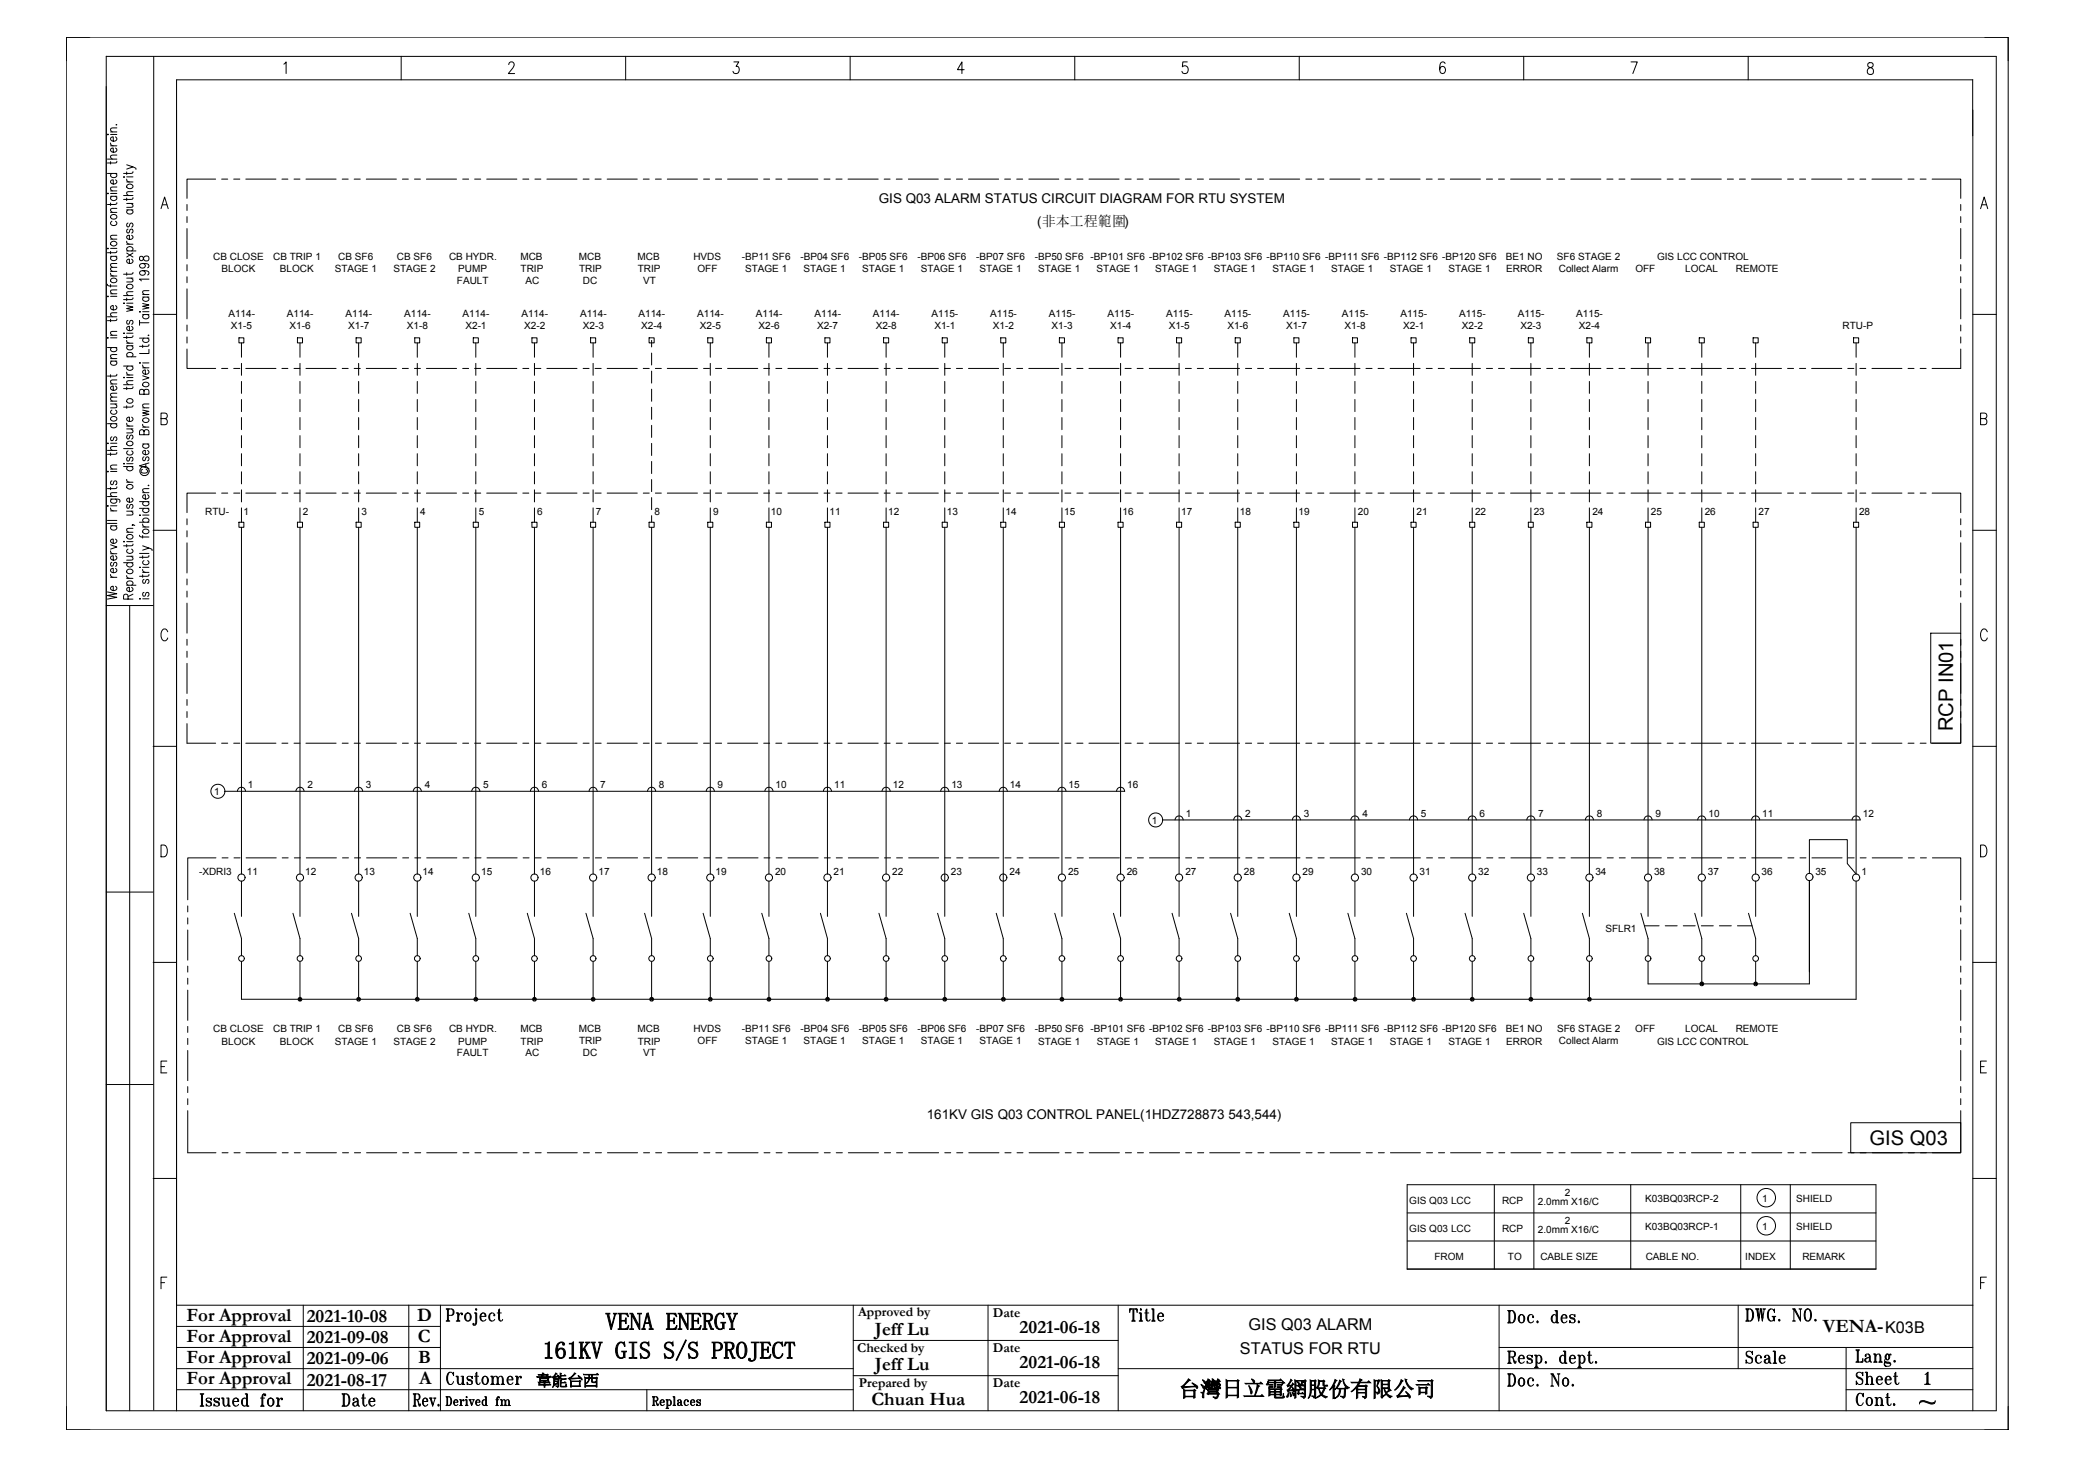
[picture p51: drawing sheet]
<svg xmlns="http://www.w3.org/2000/svg" width="297mm" height="210mm" viewBox="0 0 297 210" stroke-linecap="round" stroke-linejoin="round" font-family="sans-serif">
<defs><g id="words">
<g font-size="3.5">
<text x="86.7" y="190.4">VENA ENERGY</text>
<text x="77.7" y="194.5">161KV GIS S/S PROJECT</text>
</g>
<text font-size="3.1" x="168.8" y="199.9">台灣日立電網股份有限公司</text>
<g font-size="2.9">
<text x="279.7" y="104.7" transform="rotate(-90 279.7 104.7)">RCP IN01</text>
<text x="267.7" y="163.9">GIS Q03</text>
</g>
<g font-size="2.7">
<text x="26.7" y="189.1">For Approval</text>
<text x="43.9" y="189.3">2021-10-08</text>
<text x="59.8" y="189.1">D</text>
<text x="125.3" y="191.1">Jeff Lu</text>
<text x="146" y="190.8">2021-06-18</text>
<text x="261" y="190.7">VENA-</text>
<text x="26.7" y="195.1">For Approval</text>
<text x="26.7" y="192.1">For Approval</text>
<text x="43.9" y="195.3">2021-09-06</text>
<text x="43.9" y="192.3">2021-09-08</text>
<text x="59.8" y="192.1">C</text>
<text x="59.9" y="195.1">B</text>
<text x="125.3" y="196.1">Jeff Lu</text>
<text x="146" y="195.8">2021-06-18</text>
<text x="26.7" y="198.1">For Approval</text>
<text x="43.9" y="198.3">2021-08-17</text>
<text x="60" y="198.1">A</text>
<text x="124.8" y="201.1">Chuan Hua</text>
<text x="146" y="200.8">2021-06-18</text>
</g>
<g font-size="2.3">
<text x="178.8" y="190.4">GIS Q03 ALARM</text>
<text x="269.9" y="190.8">K03B</text>
<text x="177.6" y="193.9">STATUS FOR RTU</text>
</g>
<text font-size="2.2" x="76.8" y="198.3">韋能台西</text>
<g font-size="1.9">
<text x="125.8" y="29.1">GIS Q03 ALARM STATUS CIRCUIT DIAGRAM FOR RTU SYSTEM</text>
<text x="148.5" y="32.4">(非本工程範圍)</text>
<text x="132.7" y="160.2">161KV GIS Q03 CONTROL PANEL(1HDZ728873 543,544)</text>
<text x="122.9" y="188.4">Approved by</text>
<text x="142.2" y="188.5">Date</text>
<text x="122.8" y="193.5">Checked by</text>
<text x="142.2" y="193.5">Date</text>
<text x="123" y="198.5">Prepared by</text>
<text x="142.2" y="198.5">Date</text>
</g>
<g font-size="1.4">
<text x="30.5" y="37.2">CB CLOSE</text>
<text x="31.7" y="38.9">BLOCK</text>
<text x="39.1" y="37.2">CB TRIP 1</text>
<text x="40.1" y="38.9">BLOCK</text>
<text x="47.9" y="38.9">STAGE 1</text>
<text x="48.4" y="37.2">CB SF6</text>
<text x="56.3" y="38.9">STAGE 2</text>
<text x="56.8" y="37.2">CB SF6</text>
<text x="64.3" y="37.2">CB HYDR.</text>
<text x="65.4" y="40.7">FAULT</text>
<text x="65.6" y="38.9">PUMP</text>
<text x="74.5" y="37.2">MCB</text>
<text x="74.6" y="38.9">TRIP</text>
<text x="75.2" y="40.7">AC</text>
<text x="82.9" y="37.2">MCB</text>
<text x="82.9" y="38.9">TRIP</text>
<text x="83.5" y="40.7">DC</text>
<text x="91.3" y="37.2">MCB</text>
<text x="91.3" y="38.9">TRIP</text>
<text x="92.1" y="40.7">VT</text>
<text x="99.3" y="37.2">HVDS</text>
<text x="99.9" y="38.9">OFF</text>
<text x="106.2" y="37.2">-BP11 SF6</text>
<text x="106.7" y="38.9">STAGE 1</text>
<text x="114.6" y="37.2">-BP04 SF6</text>
<text x="115.1" y="38.9">STAGE 1</text>
<text x="123" y="37.2">-BP05 SF6</text>
<text x="123.5" y="38.9">STAGE 1</text>
<text x="131.4" y="37.2">-BP06 SF6</text>
<text x="131.9" y="38.9">STAGE 1</text>
<text x="139.8" y="37.2">-BP07 SF6</text>
<text x="140.2" y="38.9">STAGE 1</text>
<text x="148.2" y="37.2">-BP50 SF6 -BP101 SF6 -BP102 SF6 -BP103 SF6 -BP110 SF6 -BP111 SF6 -BP112 SF6 -BP120 SF6</text>
<text x="148.6" y="38.9">STAGE 1</text>
<text x="157" y="38.9">STAGE 1</text>
<text x="165.4" y="38.9">STAGE 1</text>
<text x="173.8" y="38.9">STAGE 1</text>
<text x="182.2" y="38.9">STAGE 1</text>
<text x="190.6" y="38.9">STAGE 1</text>
<text x="199" y="38.9">STAGE 1</text>
<text x="207.4" y="38.9">STAGE 1</text>
<text x="215.7" y="37.2">BE1 NO</text>
<text x="215.7" y="38.9">ERROR</text>
<text x="223" y="37.2">SF6 STAGE 2</text>
<text x="223.2" y="38.9">Collect Alarm</text>
<text x="234.2" y="38.9">OFF</text>
<text x="237.3" y="37.2">GIS LCC CONTROL</text>
<text x="241.3" y="38.9">LOCAL</text>
<text x="248.6" y="38.9">REMOTE</text>
<text x="32.7" y="45.4">A114-</text>
<text x="33.1" y="47.1">X1-5</text>
<text x="41.1" y="45.4">A114-</text>
<text x="41.5" y="47.1">X1-6</text>
<text x="49.5" y="45.4">A114-</text>
<text x="49.9" y="47.1">X1-7</text>
<text x="57.9" y="45.4">A114-</text>
<text x="58.3" y="47.1">X1-8</text>
<text x="66.3" y="45.4">A114-</text>
<text x="66.7" y="47.1">X2-1</text>
<text x="74.7" y="45.4">A114-</text>
<text x="75.1" y="47.1">X2-2</text>
<text x="83.1" y="45.4">A114-</text>
<text x="83.5" y="47.1">X2-3</text>
<text x="91.4" y="45.4">A114-</text>
<text x="91.8" y="47.1">X2-4</text>
<text x="99.8" y="45.4">A114-</text>
<text x="100.2" y="47.1">X2-5</text>
<text x="108.2" y="45.4">A114-</text>
<text x="108.6" y="47.1">X2-6</text>
<text x="116.6" y="45.4">A114-</text>
<text x="117" y="47.1">X2-7</text>
<text x="125" y="45.4">A114-</text>
<text x="125.4" y="47.1">X2-8</text>
<text x="133.4" y="45.4">A115-</text>
<text x="133.8" y="47.1">X1-1</text>
<text x="141.8" y="45.4">A115-</text>
<text x="142.2" y="47.1">X1-2</text>
<text x="150.2" y="45.4">A115-</text>
<text x="150.6" y="47.1">X1-3</text>
<text x="158.6" y="45.4">A115-</text>
<text x="159" y="47.1">X1-4</text>
<text x="167" y="45.4">A115-</text>
<text x="167.4" y="47.1">X1-5</text>
<text x="175.4" y="45.4">A115-</text>
<text x="175.8" y="47.1">X1-6</text>
<text x="183.8" y="45.4">A115-</text>
<text x="184.2" y="47.1">X1-7</text>
<text x="192.2" y="45.4">A115-</text>
<text x="192.5" y="47.1">X1-8</text>
<text x="200.5" y="45.4">A115-</text>
<text x="200.9" y="47.1">X2-1</text>
<text x="208.9" y="45.4">A115-</text>
<text x="209.3" y="47.1">X2-2</text>
<text x="217.3" y="45.4">A115-</text>
<text x="217.7" y="47.1">X2-3</text>
<text x="225.7" y="45.4">A115-</text>
<text x="226.1" y="47.1">X2-4</text>
<text x="263.8" y="47.1">RTU-P</text>
<text x="29.4" y="73.8">RTU-</text>
<text x="34.9" y="73.7">1</text>
<text x="43.4" y="73.7">2</text>
<text x="51.7" y="73.7">3</text>
<text x="60.2" y="73.7">4</text>
<text x="68.5" y="73.7">5</text>
<text x="76.9" y="73.7">6</text>
<text x="85.3" y="73.7">7</text>
<text x="93.7" y="73.7">8</text>
<text x="102.1" y="73.7">9</text>
<text x="110.4" y="73.7">10</text>
<text x="118.8" y="73.7">11</text>
<text x="127.2" y="73.7">12</text>
<text x="135.6" y="73.7">13</text>
<text x="144" y="73.7">14</text>
<text x="152.4" y="73.7">15</text>
<text x="160.8" y="73.7">16</text>
<text x="169.2" y="73.7">17</text>
<text x="177.6" y="73.7">18</text>
<text x="185.9" y="73.7">19</text>
<text x="194.5" y="73.7">20</text>
<text x="202.9" y="73.7">21</text>
<text x="211.2" y="73.7">22</text>
<text x="219.6" y="73.7">23</text>
<text x="228" y="73.7">24</text>
<text x="236.4" y="73.7">25</text>
<text x="244.1" y="73.7">26</text>
<text x="251.8" y="73.7">27</text>
<text x="266.2" y="73.7">28</text>
<text x="30.7" y="113.8">1</text>
<text x="35.5" y="112.8">1</text>
<text x="44" y="112.8">2</text>
<text x="52.4" y="112.8">3</text>
<text x="60.8" y="112.8">4</text>
<text x="69.2" y="112.8">5</text>
<text x="77.6" y="112.8">6</text>
<text x="86" y="112.8">7</text>
<text x="94.4" y="112.8">8</text>
<text x="102.8" y="112.8">9</text>
<text x="111" y="112.8">10</text>
<text x="119.4" y="112.8">11</text>
<text x="127.8" y="112.8">12</text>
<text x="136.2" y="112.8">13</text>
<text x="144.6" y="112.8">14</text>
<text x="153" y="112.8">15</text>
<text x="161.4" y="112.8">16</text>
<text x="165" y="117.9">1</text>
<text x="169.8" y="116.9">1</text>
<text x="178.3" y="116.9">2</text>
<text x="186.7" y="116.9">3</text>
<text x="195.1" y="116.9">4</text>
<text x="203.5" y="116.9">5</text>
<text x="211.9" y="116.9">6</text>
<text x="220.2" y="116.9">7</text>
<text x="228.7" y="116.9">8</text>
<text x="237.1" y="116.9">9</text>
<text x="244.7" y="116.9">10</text>
<text x="252.3" y="116.9">11</text>
<text x="266.8" y="116.9">12</text>
<text x="28.5" y="125.3">-XDRI3</text>
<text x="35.3" y="125.3">11</text>
<text x="43.7" y="125.3">12</text>
<text x="52.1" y="125.3">13</text>
<text x="60.5" y="125.3">14</text>
<text x="68.9" y="125.3">15</text>
<text x="77.3" y="125.3">16</text>
<text x="85.7" y="125.3">17</text>
<text x="94.1" y="125.3">18</text>
<text x="102.5" y="125.3">19</text>
<text x="111" y="125.3">20</text>
<text x="119.4" y="125.3">21</text>
<text x="127.8" y="125.3">22</text>
<text x="136.2" y="125.3">23</text>
<text x="144.6" y="125.3">24</text>
<text x="152.9" y="125.3">25</text>
<text x="161.3" y="125.3">26</text>
<text x="169.7" y="125.3">27</text>
<text x="178.1" y="125.3">28</text>
<text x="186.5" y="125.3">29</text>
<text x="194.9" y="125.3">30</text>
<text x="203.3" y="125.3">31</text>
<text x="211.7" y="125.3">32</text>
<text x="220.1" y="125.3">33</text>
<text x="228.5" y="125.3">34</text>
<text x="236.9" y="125.3">38</text>
<text x="244.6" y="125.3">37</text>
<text x="252.3" y="125.3">36</text>
<text x="260" y="125.2">35</text>
<text x="266.6" y="125.3">1</text>
<text x="229.9" y="133.4">SFLR1</text>
<text x="30.5" y="147.8">CB CLOSE</text>
<text x="31.7" y="149.5">BLOCK</text>
<text x="39.1" y="147.8">CB TRIP 1</text>
<text x="40.1" y="149.5">BLOCK</text>
<text x="47.9" y="149.5">STAGE 1</text>
<text x="48.4" y="147.8">CB SF6</text>
<text x="56.3" y="149.5">STAGE 2</text>
<text x="56.8" y="147.8">CB SF6</text>
<text x="64.3" y="147.8">CB HYDR.</text>
<text x="65.6" y="149.5">PUMP</text>
<text x="74.5" y="147.8">MCB</text>
<text x="74.6" y="149.5">TRIP</text>
<text x="82.9" y="147.8">MCB</text>
<text x="82.9" y="149.5">TRIP</text>
<text x="91.3" y="147.8">MCB</text>
<text x="91.3" y="149.5">TRIP</text>
<text x="99.3" y="147.8">HVDS</text>
<text x="99.9" y="149.5">OFF</text>
<text x="106.2" y="147.8">-BP11 SF6</text>
<text x="106.7" y="149.5">STAGE 1</text>
<text x="114.6" y="147.8">-BP04 SF6</text>
<text x="115.1" y="149.5">STAGE 1</text>
<text x="123" y="147.8">-BP05 SF6</text>
<text x="123.5" y="149.5">STAGE 1</text>
<text x="131.4" y="147.8">-BP06 SF6</text>
<text x="131.9" y="149.5">STAGE 1</text>
<text x="139.8" y="147.8">-BP07 SF6</text>
<text x="140.2" y="149.5">STAGE 1</text>
<text x="148.2" y="147.8">-BP50 SF6 -BP101 SF6 -BP102 SF6 -BP103 SF6 -BP110 SF6 -BP111 SF6 -BP112 SF6 -BP120 SF6</text>
<text x="148.6" y="149.5">STAGE 1</text>
<text x="157" y="149.5">STAGE 1</text>
<text x="165.4" y="149.5">STAGE 1</text>
<text x="173.8" y="149.5">STAGE 1</text>
<text x="182.2" y="149.5">STAGE 1</text>
<text x="190.6" y="149.5">STAGE 1</text>
<text x="199" y="149.5">STAGE 1</text>
<text x="207.4" y="149.5">STAGE 1</text>
<text x="215.7" y="147.8">BE1 NO</text>
<text x="215.7" y="149.5">ERROR</text>
<text x="223" y="147.8">SF6 STAGE 2</text>
<text x="223.2" y="149.5">Collect Alarm</text>
<text x="234.2" y="147.8">OFF</text>
<text x="237.3" y="149.5">GIS LCC CONTROL</text>
<text x="241.3" y="147.8">LOCAL</text>
<text x="248.6" y="147.8">REMOTE</text>
<text x="65.4" y="151.2">FAULT</text>
<text x="75.2" y="151.2">AC</text>
<text x="83.5" y="151.2">DC</text>
<text x="92.1" y="151.2">VT</text>
<text x="201.8" y="172.3">GIS Q03 LCC</text>
<text x="215.1" y="172.3">RCP</text>
<text x="220.2" y="172.4">2.0mm X16/C</text>
<text x="224.1" y="171.2">2</text>
<text x="235.6" y="172.1">K03BQ03RCP-2</text>
<text x="252.3" y="172.1">1</text>
<text x="257.2" y="172.1">SHIELD</text>
<text x="201.8" y="176.3">GIS Q03 LCC</text>
<text x="215.1" y="176.3">RCP</text>
<text x="220.2" y="176.5">2.0mm X16/C</text>
<text x="224.1" y="175.3">2</text>
<text x="235.6" y="176.1">K03BQ03RCP-1</text>
<text x="252.3" y="176.1">1</text>
<text x="257.2" y="176.1">SHIELD</text>
<text x="205.4" y="180.3">FROM</text>
<text x="215.9" y="180.3">TO</text>
<text x="220.6" y="180.3">CABLE SIZE</text>
<text x="235.7" y="180.3">CABLE NO.</text>
<text x="249.9" y="180.3">INDEX</text>
<text x="258.1" y="180.3">REMARK</text>
</g>
</g></defs>
<g fill="none" stroke="#000" stroke-width=".14">
<path d="M9.5 5.3h278.1v199.4h-278.1zM12.9 5.3h-3.4v3.4M15.2 8.1h270.7v193.9h-270.7zM15.5 19.2v.1zM15.8 18.9h.9M15.8 19.2h.9M16.5 19.6a.31 .31 0 0 1 .2 .3 .31 .31 0 0 1-.2 .3h-.3a.36 .36 0 0 1-.4-.4l.4-.2v.6M16.7 17.8v.1h-.1M16.7 18.3l-.8 .1-.1 .2 .3 .3M22 8.1v193.7M40.6 9.2l.4-.3v1.6M57.4 8.1v3.3"/>
<path d="M72.9 9.2v-.2l.2-.1h.3l.2 .1a.62 .62 0 0 1-.2 .7l-.6 .8h.9M89.6 8.1v3.3M105.1 8.9h.7l-.4 .6a.52 .52 0 0 1 .5 .6 .52 .52 0 0 1-.6 .4h-.2l-.1-.3M121.7 8.1v3.3M138.1 10h-1l.6-1.1v1.6M153.9 8.1v3.3M170 8.9h-.6l-.1 .7a.52 .52 0 0 1 .7 0 .52 .52 0 0 1 0 .7 .52 .52 0 0 1-.7 .1v-.2M186.1 8.1v3.3M206.9 9.1v-.2h-.3a.91 .91 0 0 0-.4 1.1v.3a.38 .38 0 0 0 .4 .2 .38 .38 0 0 0 .3-.2 .48 .48 0 0 0 0-.6 .48 .48 0 0 0-.5-.1l-.2 .4M218.2 8.1v3.3M233.6 8.9h.9l-.7 1.6M250.3 8.1v3.3"/>
<path d="M267.5 9.1a.37 .37 0 0 0 .2 .5 .56 .56 0 0 1 .6 .4 .56 .56 0 0 1-.3 .7 .49 .49 0 0 1-.6-.4 .49 .49 0 0 1 .4-.6l.2-.1a.37 .37 0 0 0 .2-.5l-.2-.1zM284.2 5.3h3.4v3.4M15.4 35.6h.1zM15.4 22.8h1.3M15.4 24.8h1.3M15.5 27.6v.1zM15.8 39.1a.36 .36 0 0 0 .4 .4M15.8 20.5a.36 .36 0 0 0 .4 .4M15.8 39.5h.9M15.8 38.8h.9M15.8 34.2h.9M15.8 30.4h.9"/>
<path d="M15.8 27.3h.9M15.8 20.9h.9M15.8 23.1v.4M15.8 29.1v.3M15.8 36v.3M15.8 36.7h.9M15.8 35.6h.9M15.8 28.1h.9M15.8 27.7h.9M15.9 40a.43 .43 0 0 1 .5-.2 .43 .43 0 0 1 .3 .5 .43 .43 0 0 1-.6 .2 .43 .43 0 0 1-.2-.5zM15.9 34.7a.42 .42 0 0 1 .5-.2 .42 .42 0 0 1 .3 .5 .42 .42 0 0 1-.6 .2 .42 .42 0 0 1-.2-.5zM15.9 30.9a.43 .43 0 0 1 .5-.2 .43 .43 0 0 1 .3 .5 .43 .43 0 0 1-.6 .2 .43 .43 0 0 1-.2-.5z"/>
<path d="M16 36.7a.29 .29 0 0 0-.2 .3 .29 .29 0 0 0 .2 .2l.3 .1a.36 .36 0 0 0 .4-.4l-.2-.2M16 31.7a.31 .31 0 0 0-.2 .3 .31 .31 0 0 0 .2 .2l.3 .1a.36 .36 0 0 0 .4-.4l-.2-.2M16 28.1l-.1 .1a.44 .44 0 0 0 .3 .5 .44 .44 0 0 0 .5-.2v-.2l-.2-.2M16 24.8a.29 .29 0 0 0-.2 .3 .29 .29 0 0 0 .2 .3h.3a.36 .36 0 0 0 .4-.4l-.2-.2M16.5 25.7a.29 .29 0 0 1 .2 .3 .29 .29 0 0 1-.2 .3h-.3a.36 .36 0 0 1-.4-.4l.2-.1 .2-.1v.6M16.5 21.2a.29 .29 0 0 1 .2 .3 .29 .29 0 0 1-.2 .3h-.3a.36 .36 0 0 1-.4-.4l.2-.2h.2v.6M16.7 35.9v.2l-.2 .1h-1.1M16.7 29v.2l-.2 .1h-1.1M16.7 23.1v.2h-.2h-1.1M16.7 38.3h-.8l-.1 .3 .3 .2M16.7 37.7l-.8 .1-.1 .2 .3 .3M16.7 33.7h-.8l-.1 .3 .3 .2"/>
<path d="M16.7 29.8l-.8 .1-.1 .3 .3 .2M16.7 26.8h-.8l-.1 .3 .3 .2M16.7 22.2l-.8 .1-.1 .2 .3 .3M17.7 25.3h.1zM17.7 28h1.3M18.1 36.2l.9 .6M18.1 35h.9M18.1 26h.9M18.1 34.5a.39 .39 0 0 0 .4 .5M18.1 25.6a.36 .36 0 0 0 .4 .4M18.1 23.6l.9 .3-.9 .3M18.1 24.6v.4"/>
<path d="M18.1 28.4v.3M18.1 39v.4M18.1 39.8h.9M18.1 35.9h1.4M18.1 30h.9M18.1 29.1h.9M18.1 25.3h.9M18.2 26.5a.42 .42 0 0 1 .5-.2 .42 .42 0 0 1 .3 .6 .42 .42 0 0 1-.6 .1 .42 .42 0 0 1-.2-.5zM18.3 35.9l-.1-.1a.44 .44 0 0 1 .3-.5 .44 .44 0 0 1 .5 .3v.1l-.2 .2M18.3 32.8a.29 .29 0 0 0-.2 .3 .29 .29 0 0 0 .2 .3l.2-.1 .2-.5h.1a.29 .29 0 0 1 .2 .3 .29 .29 0 0 1-.2 .3M18.3 31.9a.31 .31 0 0 0-.2 .3 .31 .31 0 0 0 .2 .3l.2-.1 .2-.4 .1-.1a.31 .31 0 0 1 .2 .3 .31 .31 0 0 1-.2 .3M18.3 30l-.1 .2a.44 .44 0 0 0 .3 .5 .44 .44 0 0 0 .5-.3v-.2l-.2-.2"/>
<path d="M18.8 39.8l.2 .3v.2l-.9 .1M18.8 29.1l.2 .3v.2l-.9 .1M18.8 37.1a.31 .31 0 0 1 .3 .3 .31 .31 0 0 1-.3 .3h-.3a.36 .36 0 0 1-.4-.4l.4-.2v.6M18.8 33.7l.2 .1a.44 .44 0 0 1-.3 .5 .44 .44 0 0 1-.6-.3l.2-.3h.2v.6M19 23.9l.5 .2v.2M19 36.2l-.9 .6M19 39v.2l-.2 .1h-1.1M19 28.3v.2h-.2h-1.1M19 24.6v.2h-.2h-1.1M19 27.4l-.8 .1-.1 .2 .3 .3M20 36.7a.34 .34 0 0 0 0 .4 .34 .34 0 0 0 .3 .2l.1-.1a.54 .54 0 0 1 .3-.5 .54 .54 0 0 1 .6 0 .43 .43 0 0 1-.3 .7 .43 .43 0 0 1-.5-.6l-.2-.1zM20.4 38.7a.35 .35 0 0 1 .4 .4 .39 .39 0 0 1-.5 .3 .39 .39 0 0 1-.1-.6l.2-.1a.63 .63 0 0 1 .9 .4l-.2 .3"/>
<path d="M20.4 37.7a.35 .35 0 0 1 .4 .4 .39 .39 0 0 1-.5 .3 .39 .39 0 0 1-.1-.6l.2-.1a.63 .63 0 0 1 .9 .4l-.2 .2M21.3 40h-1.3l.2 .2M23.1 29.9l.5-1.7 .5 1.7M23.3 29.3h.6M26.8 29.3v.8M26.8 31v.9M26.8 32.7v4.3M26.8 37.9v.9M26.8 39.6v.9M30.9 25.6h-4.1v2.8M31.7 25.6h.9M33.5 25.6h.8"/>
<path d="M35.2 25.6h4.3M40.4 25.6h.8M42.1 25.6h.9M43.8 25.6h4.3M49 25.6h.9M50.7 25.6h.9M52.4 25.6h4.4M57.6 25.6h.9M59.4 25.6h.8M61.1 25.6h4.3M66.3 25.6h.8M68 25.6h.8"/>
<path d="M69.7 25.6h4.3M74.9 25.6h.8M76.6 25.6h.9M78.3 25.6h4.3M83.5 25.6h.9M85.2 25.6h.9M86.9 25.6h4.4M92.1 25.6h.9M93.8 25.6h.9M95.6 25.6h4.3M100.8 25.6h.8M102.5 25.6h.8"/>
<path d="M104.2 25.6h4.3M109.4 25.6h.8M111.1 25.6h.9M112.8 25.6h4.3M118 25.6h.9M119.7 25.6h.9M121.4 25.6h4.4M126.6 25.6h.9M128.3 25.6h.9M130.1 25.6h4.3M135.2 25.6h.9M137 25.6h.8"/>
<path d="M138.7 25.6h4.3M143.9 25.6h.8M145.6 25.6h.8M147.3 25.6h4.3M152.5 25.6h.9M154.2 25.6h.9M155.9 25.6h4.4M161.1 25.6h.9M162.8 25.6h.9M164.6 25.6h4.3M169.7 25.6h.9M171.5 25.6h.8"/>
<path d="M173.2 25.6h4.3M178.4 25.6h.8M180.1 25.6h.8M181.8 25.6h4.3M187 25.6h.8M188.7 25.6h.9M190.4 25.6h4.4M195.6 25.6h.9M197.3 25.6h.9M199.1 25.6h4.3M204.2 25.6h.9M206 25.6h.8"/>
<path d="M207.7 25.6h4.3M212.9 25.6h.8M214.6 25.6h.8M216.3 25.6h4.3M221.5 25.6h.8M223.2 25.6h.9M224.9 25.6h4.3M230.1 25.6h.9M231.8 25.6h.9M233.6 25.6h4.3M238.7 25.6h.9M240.4 25.6h.9"/>
<path d="M242.2 25.6h4.3M247.4 25.6h.8M249.1 25.6h.8M250.8 25.6h4.3M256 25.6h.8M257.7 25.6h.9M259.4 25.6h4.3M264.6 25.6h.9M266.3 25.6h.9M268.1 25.6h4.3M273.2 25.6h.9M275 25.6h.8"/>
<path d="M276.7 25.6h4.1v2.8M280.8 29.3v.8M280.8 31v.9M280.8 32.7v4.3M280.8 37.9v.9M280.8 39.6v.9M283.6 29.9l.5-1.7 .5 1.7M283.8 29.3h.7M15.4 48.4h.1zM15.4 42.4h.1zM15.4 45.3h1.3M15.4 40.7l.1 .2h.1h1.1"/>
<path d="M15.4 49.7h1.3M15.8 57.4h.9M15.8 55h.9M15.8 51.3h.9M15.8 48h.9M15.8 42.1h.9M15.8 40.7v.4M15.8 45.7v.4M15.8 53.6v.4M15.8 57.8h.9M15.8 51.7h.9M15.8 48.4h.9"/>
<path d="M15.8 42.4h.9M15.9 59.8a.43 .43 0 0 1 .5-.2 .43 .43 0 0 1 .3 .5 .43 .43 0 0 1-.6 .2 .43 .43 0 0 1-.2-.5zM16 58.7a.29 .29 0 0 0-.2 .3 .29 .29 0 0 0 .2 .3h.3a.36 .36 0 0 0 .4-.4l-.2-.2M16 51.7a.29 .29 0 0 0-.2 .3 .29 .29 0 0 0 .2 .3h.3a.36 .36 0 0 0 .4-.4l-.2-.2M16 49.7a.29 .29 0 0 0-.2 .3 .29 .29 0 0 0 .2 .3h.3a.36 .36 0 0 0 .4-.4l-.2-.2M16.5 57.8l.2 .3v.2l-.9 .1M16.5 55.3a.29 .29 0 0 1 .2 .2 .29 .29 0 0 1-.2 .3l-.3 .1a.36 .36 0 0 1-.4-.4l.4-.2v.6M16.5 43.7a.31 .31 0 0 1 .2 .3 .31 .31 0 0 1-.2 .3l-.3 .1a.36 .36 0 0 1-.4-.4l.4-.3v.7M16.7 53.6v.2h-.2h-1.1M16.7 45.6v.3h-.2h-1.1M16.7 56.8l-.8 .1-.1 .3 .3 .2M16.7 56.3h-.8l-.1 .3 .3 .2"/>
<path d="M16.7 54.4l-.8 .1-.1 .2 .3 .3M16.7 50.8h-.8l-.1 .3 .3 .2M16.7 47.4l-.8 .1-.1 .2 .3 .3M16.7 44.8h-.8l-.1 .3 .3 .2M16.7 41.5h-.8l-.1 .3 .3 .3M17.7 55.1h1.3M17.7 42.3h1.3M17.7 52.4h1.3M17.8 54v.1zM17.8 47.6v.1zM17.8 43.3v.1zM18.1 53.7h.9"/>
<path d="M18.1 49.1h.9M18.1 53.3a.36 .36 0 0 0 .4 .4M18.1 48.7a.36 .36 0 0 0 .4 .4M18.1 43.7l.9 .3-.9 .2 .9 .2-.9 .2M18.1 42.7v.3M18.1 48.1v.4M18.1 55.4v.4M18.1 58.1v.3M18.1 54h.9M18.1 51.1h1.4M18.1 49.5h.9M18.1 47.7h.9"/>
<path d="M18.1 43.4h.9M18.2 57.2a.43 .43 0 0 1 .6-.2 .43 .43 0 0 1 .2 .6 .43 .43 0 0 1-.6 .1 .43 .43 0 0 1-.2-.5zM18.2 40.8a.43 .43 0 0 1 .6-.1 .43 .43 0 0 1 .2 .5 .43 .43 0 0 1-.6 .2 .43 .43 0 0 1-.2-.6zM18.3 52.4a.29 .29 0 0 0-.2 .3 .29 .29 0 0 0 .2 .3h.4a.36 .36 0 0 0 .3-.4l-.2-.2M18.3 51.1a.31 .31 0 0 1-.2-.3 .31 .31 0 0 1 .2-.3h.4a.36 .36 0 0 1 .3 .4l-.2 .2M18.3 49.5a.29 .29 0 0 0-.2 .3 .29 .29 0 0 0 .2 .2l.4 .1a.36 .36 0 0 0 .3-.4l-.2-.2M18.3 45.9a.32 .32 0 0 0-.1 .5h.3l.2-.5h.1a.32 .32 0 0 1 .2 .5h-.2M18.8 59.7a.31 .31 0 0 1 .3 .3 .31 .31 0 0 1-.3 .3h-.3a.36 .36 0 0 1-.4-.4l.4-.2v.6M18.8 46.7a.31 .31 0 0 1 .3 .3 .31 .31 0 0 1-.3 .3h-.3a.36 .36 0 0 1-.4-.4l.4-.2v.6M19 58v.2l-.2 .1h-1.1M19 55.4v.2h-.2h-1.1M19 48.1v.2h-.2h-1.1"/>
<path d="M19 42.6v.2l-.2 .1h-1.1M19 54.5l-.8 .1-.1 .2 .3 .3M19 41.8h-.8l-.1 .3 .3 .2M20 44.6h.1zM20 48.4h1.3M20 46.2h1.3M20 45.9v.7M20 51.9v.1zM20.4 58.4h.9M20.4 52.7h.9M20.4 42.2h.9M20.4 52.3a.36 .36 0 0 0 .4 .4"/>
<path d="M20.4 58.7l.9 .2-.9 .2 .9 .2-.9 .2M20.4 53.8l.9 .3-.9 .3M20.4 43.4l.9 .3-.9 .2 .9 .2-.9 .2M20.4 49.4v.3M20.4 52h.9M20.4 45h.9M20.4 44.6h.9M20.4 42.5h.9M20.5 60a.43 .43 0 0 1 .5-.2 .43 .43 0 0 1 .3 .5 .43 .43 0 0 1-.6 .2 .43 .43 0 0 1-.2-.5zM20.5 54.9a.43 .43 0 0 1 .5-.2 .43 .43 0 0 1 .3 .5 .43 .43 0 0 1-.6 .2 .43 .43 0 0 1-.2-.5zM20.6 56l.1-.2 .2-.1 .3 .1 .1 .2v.4h-1.3v-.6l.2-.1 .4 .1v.6M20.6 48.4a.31 .31 0 0 0-.2 .3 .31 .31 0 0 0 .2 .3h.3a.36 .36 0 0 0 .4-.4l-.2-.2"/>
<path d="M20.6 45a.31 .31 0 0 0-.2 .3 .31 .31 0 0 0 .2 .3h.3a.36 .36 0 0 0 .4-.4l-.2-.2M20.6 42.5a.29 .29 0 0 0-.2 .3 .29 .29 0 0 0 .2 .3h.3a.36 .36 0 0 0 .4-.4l-.2-.2M21.1 53a.31 .31 0 0 1 .2 .2 .31 .31 0 0 1-.2 .3l-.3 .1a.36 .36 0 0 1-.4-.4l.4-.2v.6M21.3 48v.1l-.1-.1M21.3 50v.6h-1.3M21.3 49.3v.2l-.2 .1h-1.1M21.3 57.8l-.8 .1-.1 .2 .3 .3M21.3 41.6h-.8l-.1 .3 .3 .3M21.9 45h3.4M23.1 59.9h.5a.4 .4 0 0 0 .4-.4 .4 .4 0 0 0-.4-.4h-.5v1.7h.5a.45 .45 0 0 0 .4-.4 .45 .45 0 0 0-.4-.5M26.8 50v2.7h4.1M26.8 41.3v4.3"/>
<path d="M26.8 46.5v.9M26.8 48.2v.9M31.7 52.7h.9M33.5 52.7h.8M34.2 48.4h.7v.7h-.7zM34.6 49.1v2M34.6 52v1.7M34.6 54.6v1.7M34.6 57.2v1.7M34.6 59.8v1.7M35.2 52.7h4.3M40.4 52.7h.8"/>
<path d="M42.1 52.7h.9M42.6 48.4h.7v.7h-.7zM43 49.1v2M43 52v1.7M43 54.6v1.7M43 57.2v1.7M43 59.8v1.7M43.8 52.7h4.3M49 52.7h.9M50.7 52.7h.9M51 48.4h.7v.7h-.7zM51.4 49.1v2"/>
<path d="M51.4 52v1.7M51.4 54.6v1.7M51.4 57.2v1.7M51.4 59.8v1.7M52.4 52.7h4.4M57.6 52.7h.9M59.4 52.7h.8M59.4 48.4h.7v.7h-.7zM59.8 49.1v2M59.8 52v1.7M59.8 54.6v1.7M59.8 57.2v1.7"/>
<path d="M59.8 59.8v1.7M61.1 52.7h4.3M66.3 52.7h.8M67.8 48.4h.7v.7h-.7zM68 52.7h.8M68.1 49.1v2M68.1 52v1.7M68.1 54.6v1.7M68.1 57.2v1.7M68.1 59.8v1.7M69.7 52.7h4.3M74.9 52.7h.8"/>
<path d="M76.2 48.4h.7v.7h-.7zM76.5 49.1v2M76.5 52v1.7M76.5 54.6v1.7M76.5 57.2v1.7M76.5 59.8v1.7M76.6 52.7h.9M78.3 52.7h4.3M83.5 52.7h.9M84.6 48.4h.7v.7h-.7zM84.9 49.1v2M84.9 52v1.7"/>
<path d="M84.9 54.6v1.7M84.9 57.2v1.7M84.9 59.8v1.7M85.2 52.7h.9M86.9 52.7h4.4M92.1 52.7h.9M93 48.4h.7v.7h-.7zM93.3 48.7v1M93.3 50.5v1.8M93.3 53.1v1.7M93.3 55.7v1.7M93.3 58.3v1.7"/>
<path d="M93.8 52.7h.9M95.6 52.7h4.3M100.8 52.7h.8M101.4 48.4h.7v.7h-.7zM101.7 49.1v2M101.7 52v1.7M101.7 54.6v1.7M101.7 57.2v1.7M101.7 59.8v1.7M102.5 52.7h.8M104.2 52.7h4.3M109.4 52.7h.8"/>
<path d="M109.7 48.4h.8v.7h-.8zM110.1 49.1v2M110.1 52v1.7M110.1 54.6v1.7M110.1 57.2v1.7M110.1 59.8v1.7M111.1 52.7h.9M112.8 52.7h4.3M118 52.7h.9M118.1 48.4h.8v.7h-.8zM118.5 49.1v2M118.5 52v1.7"/>
<path d="M118.5 54.6v1.7M118.5 57.2v1.7M118.5 59.8v1.7M119.7 52.7h.9M121.4 52.7h4.4M126.5 48.4h.8v.7h-.8zM126.6 52.7h.9M126.9 49.1v2M126.9 52v1.7M126.9 54.6v1.7M126.9 57.2v1.7M126.9 59.8v1.7"/>
<path d="M128.3 52.7h.9M130.1 52.7h4.3M134.9 48.4h.8v.7h-.8zM135.2 52.7h.9M135.3 49.1v2M135.3 52v1.7M135.3 54.6v1.7M135.3 57.2v1.7M135.3 59.8v1.7M137 52.7h.8M138.7 52.7h4.3M143.3 48.4h.7v.7h-.7z"/>
<path d="M143.7 49.1v2M143.7 52v1.7M143.7 54.6v1.7M143.7 57.2v1.7M143.7 59.8v1.7M143.9 52.7h.8M145.6 52.7h.8M147.3 52.7h4.3M151.7 48.4h.7v.7h-.7zM152.1 49.1v2M152.1 52v1.7M152.1 54.6v1.7"/>
<path d="M152.1 57.2v1.7M152.1 59.8v1.7M152.5 52.7h.9M154.2 52.7h.9M155.9 52.7h4.4M160.1 48.4h.7v.7h-.7zM160.5 49.1v2M160.5 52v1.7M160.5 54.6v1.7M160.5 57.2v1.7M160.5 59.8v1.7M161.1 52.7h.9"/>
<path d="M162.8 52.7h.9M164.6 52.7h4.3M168.5 48.4h.7v.7h-.7zM168.8 49.1v2M168.8 52v1.7M168.8 54.6v1.7M168.8 57.2v1.7M168.8 59.8v1.7M169.7 52.7h.9M171.5 52.7h.8M173.2 52.7h4.3M176.9 48.4h.7v.7h-.7z"/>
<path d="M177.2 49.1v2M177.2 52v1.7M177.2 54.6v1.7M177.2 57.2v1.7M177.2 59.8v1.7M178.4 52.7h.8M180.1 52.7h.8M181.8 52.7h4.3M185.3 48.4h.7v.7h-.7zM185.6 49.1v2M185.6 52v1.7M185.6 54.6v1.7"/>
<path d="M185.6 57.2v1.7M185.6 59.8v1.7M187 52.7h.8M188.7 52.7h.9M190.4 52.7h4.4M193.7 48.4h.7v.7h-.7zM194 49.1v2M194 52v1.7M194 54.6v1.7M194 57.2v1.7M194 59.8v1.7M195.6 52.7h.9"/>
<path d="M197.3 52.7h.9M199.1 52.7h4.3M202.1 48.4h.7v.7h-.7zM202.4 49.1v2M202.4 52v1.7M202.4 54.6v1.7M202.4 57.2v1.7M202.4 59.8v1.7M204.2 52.7h.9M206 52.7h.8M207.7 52.7h4.3M210.5 48.4h.7v.7h-.7z"/>
<path d="M210.8 49.1v2M210.8 52v1.7M210.8 54.6v1.7M210.8 57.2v1.7M210.8 59.8v1.7M212.9 52.7h.8M214.6 52.7h.8M216.3 52.7h4.3M218.9 48.4h.7v.7h-.7zM219.2 49.1v2M219.2 52v1.7M219.2 54.6v1.7"/>
<path d="M219.2 57.2v1.7M219.2 59.8v1.7M221.5 52.7h.8M223.2 52.7h.9M224.9 52.7h4.3M227.2 48.4h.8v.7h-.8zM227.6 49.1v2M227.6 52v1.7M227.6 54.6v1.7M227.6 57.2v1.7M227.6 59.8v1.7M230.1 52.7h.9"/>
<path d="M231.8 52.7h.9M233.6 52.7h4.3M235.6 48.4h.8v.7h-.8zM236 49.1v2M236 52v1.7M236 54.6v1.7M236 57.2v1.7M236 59.8v1.7M238.7 52.7h.9M240.4 52.7h.9M242.2 52.7h4.3M243.3 48.4h.8v.7h-.8z"/>
<path d="M243.7 49.1v2M243.7 52v1.7M243.7 54.6v1.7M243.7 57.2v1.7M243.7 59.8v1.7M247.4 52.7h.8M249.1 52.7h.8M250.8 52.7h4.3M251 48.4h.8v.7h-.8zM251.4 49.1v2M251.4 52v1.7M251.4 54.6v1.7"/>
<path d="M251.4 57.2v1.7M251.4 59.8v1.7M256 52.7h.8M257.7 52.7h.9M259.4 52.7h4.3M264.6 52.7h.9M265.4 48.4h.8v.7h-.8zM265.8 49.1v2M265.8 52v1.7M265.8 54.6v1.7M265.8 57.2v1.7M265.8 59.8v1.7"/>
<path d="M266.3 52.7h.9M268.1 52.7h4.3M273.2 52.7h.9M275 52.7h.8M280.8 41.3v4.3M280.8 46.5v.9M280.8 48.2v.9M280.8 50v2.7h-4.1M282.5 45h3.4M283.6 59.9h.6a.4 .4 0 0 0 .3-.4 .4 .4 0 0 0-.3-.4h-.6v1.7h.6a.45 .45 0 0 0 .3-.4 .45 .45 0 0 0-.3-.5M15.4 72.4h.1zM15.4 67.5h.1z"/>
<path d="M15.4 63.5h.1zM15.4 74.9h1.3M15.4 74.5h1.3M15.4 71.1h1.3M15.4 64.5h1.3M15.4 60.7h1.3M15.8 78.9a.36 .36 0 0 0 .4 .4M15.8 72.7a.36 .36 0 0 0 .4 .4M15.8 79.3h.9M15.8 73.1h.9M15.8 67.1h.9M15.8 78l.9 .3-.9 .3"/>
<path d="M15.8 71.4l1.3 .1 .1 .1-.1 .3M15.8 75.3h.9M15.8 72.4h.9M15.8 64.8v.4M15.8 69.8v.3M15.8 67.5h.9M15.8 63.5h.9M16 75.3a.31 .31 0 0 0-.2 .3 .31 .31 0 0 0 .2 .2l.3 .1a.36 .36 0 0 0 .4-.4l-.2-.2M16 71.4l-.1 .2a.44 .44 0 0 0 .3 .5 .44 .44 0 0 0 .5-.3v-.2l-.2-.2M16 68.8a.32 .32 0 0 0-.1 .5h.3l.1-.4 .2-.1a.32 .32 0 0 1 .2 .5l-.2 .1M16 62.5a.29 .29 0 0 0-.2 .3 .29 .29 0 0 0 .2 .3l.2-.1 .1-.4 .2-.1a.29 .29 0 0 1 .2 .3 .29 .29 0 0 1-.2 .3M16 60.7a.29 .29 0 0 0-.2 .2 .29 .29 0 0 0 .2 .3h.3a.36 .36 0 0 0 .4-.4l-.2-.1"/>
<path d="M16.5 79.6a.31 .31 0 0 1 .2 .3 .31 .31 0 0 1-.2 .2l-.3 .1a.36 .36 0 0 1-.4-.4l.4-.2v.6M16.5 77.2l.2 .1a.44 .44 0 0 1-.3 .5 .44 .44 0 0 1-.6-.3l.2-.3h.2v.6M16.7 69.7v.2h-.2h-1.1M16.7 64.8v.2h-.2h-1.1M16.7 70.5l-.8 .1-.1 .2 .3 .3M16.7 66.6h-.8l-.1 .3 .3 .2M16.7 63.9l-.8 .1-.1 .2 .3 .3M17.7 64.2h1.3M17.7 66.8h1.3M17.8 77.5v.1zM17.8 66.3v.1zM18.1 76.2h.9"/>
<path d="M18.1 69h.9M18.1 61h.9M18.1 68.6a.36 .36 0 0 0 .4 .4M18.1 60.6a.36 .36 0 0 0 .4 .4M18.1 79.6h.9M18.1 77.9v.4M18.1 77.5h.9M18.1 73.2h.9M18.1 66.4h.9M18.1 61.4h.9M18.2 76.7a.43 .43 0 0 1 .6-.2 .43 .43 0 0 1 .2 .5 .43 .43 0 0 1-.6 .2 .43 .43 0 0 1-.2-.5zM18.2 69.5a.43 .43 0 0 1 .6-.2 .43 .43 0 0 1 .2 .6 .43 .43 0 0 1-.6 .1 .43 .43 0 0 1-.2-.5z"/>
<path d="M18.2 63.3a.43 .43 0 0 1 .6-.2 .43 .43 0 0 1 .2 .6 .43 .43 0 0 1-.6 .1 .43 .43 0 0 1-.2-.5zM18.3 78.6a.29 .29 0 0 0-.2 .3 .29 .29 0 0 0 .2 .3h.4a.36 .36 0 0 0 .3-.4l-.2-.2M18.3 72.2a.32 .32 0 0 0-.1 .5h.3l.2-.4 .1-.1a.32 .32 0 0 1 .2 .5l-.2 .1M18.3 66.8l-.1 .1a.44 .44 0 0 0 .3 .5 .44 .44 0 0 0 .5-.3v-.1l-.2-.2M18.3 65.5a.32 .32 0 0 0-.1 .5h.3l.2-.5h.1a.32 .32 0 0 1 .2 .5h-.2M18.3 64.5a.29 .29 0 0 0-.2 .3 .29 .29 0 0 0 .2 .3h.4a.36 .36 0 0 0 .3-.4l-.2-.2M18.3 62.3a.31 .31 0 0 0-.2 .3 .31 .31 0 0 0 .2 .3l.2-.1 .2-.5h.1a.31 .31 0 0 1 .2 .3 .31 .31 0 0 1-.2 .3M18.8 79.6l.2 .3v.2l-.9 .1M18.8 73.2l.2 .2v.3h-.9M18.8 61.4l.2 .3v.2l-.9 .1M18.8 71.3a.29 .29 0 0 1 .3 .3 .29 .29 0 0 1-.3 .2l-.3 .1a.36 .36 0 0 1-.4-.4l.2-.2h.2v.6M19 75.1v.1v-.1l.3 .1"/>
<path d="M19 77.9v.2h-.2h-1.1M19 75.6l-.8 .1-.1 .2 .3 .3M20 73.7h.1zM20 79.2h1.3M20 74.8h1.3M20 76.6v.2l.2 .1h1.1M20 72.8h1.3M20 71.8h1.3M20.4 67.2a.28 .28 0 0 0-.2 .3 .28 .28 0 0 0 .4 .2h.2a.28 .28 0 0 0 .3-.2 .28 .28 0 0 0-.2-.3M20.4 75.4h.9M20.4 70.5h.9M20.4 61.1h.9"/>
<path d="M20.4 75a.39 .39 0 0 0 .4 .4M20.4 60.7a.36 .36 0 0 0 .4 .4M20.4 78.1l.9 .4-.9 .3M20.4 76.7v.3M20.4 79.6v.3M20.4 73.7h.9M20.4 63.6h.9M20.5 75.9a.43 .43 0 0 1 .5-.2 .43 .43 0 0 1 .3 .6 .43 .43 0 0 1-.6 .1 .43 .43 0 0 1-.2-.5zM20.6 74.8a.29 .29 0 0 1-.2-.3 .29 .29 0 0 1 .2-.3h.3a.36 .36 0 0 1 .4 .4l-.2 .2M20.6 72.8a.29 .29 0 0 0-.2 .2 .29 .29 0 0 0 .2 .3l.3 .1a.36 .36 0 0 0 .4-.4l-.2-.2M20.6 71.8a.29 .29 0 0 0-.2 .3 .29 .29 0 0 0 .2 .3h.3a.36 .36 0 0 0 .4-.4l-.2-.2M20.6 65.4a.31 .31 0 0 0-.2 .3 .31 .31 0 0 0 .2 .3l.2-.1 .1-.4 .2-.1a.31 .31 0 0 1 .2 .3 .31 .31 0 0 1-.2 .3"/>
<path d="M20.6 63.6a.29 .29 0 0 0-.2 .2 .29 .29 0 0 0 .2 .3l.3 .1a.36 .36 0 0 0 .4-.4l-.2-.2M20.6 61.8l.3-.3 .3 .1 .1 .2v.4h-1.3v-.6l.2-.1 .4 .1v.6M20.9 66.4v.5M21.1 70.8a.29 .29 0 0 1 .2 .3 .29 .29 0 0 1-.2 .3h-.3a.36 .36 0 0 1-.4-.4l.2-.1 .2-.1v.6M21.1 64.5a.29 .29 0 0 1 .2 .3 .29 .29 0 0 1-.2 .2l-.3 .1a.36 .36 0 0 1-.4-.4l.4-.2v.6M21.3 69.4v.1h-.1M21.3 78.5l.5 .1v.2M21.3 66.3l-1.3 .4 1.3 .4M21.3 79.5v.2l-.2 .1h-1.1M21.3 69.9l-.8 .1-.1 .3 .3 .2M21.9 75.9h3.4M26.8 74.3v.8"/>
<path d="M26.8 76v.9M26.8 77.7v4.3M30.9 70.6h-4.1v2.8M31.7 70.6h.9M33.5 70.6h.8M34.2 74.8h.7v.7h-.7zM34.6 62.4v1.7M34.6 64.9v1.8M34.6 67.5v1.8M34.6 70.1v1.7M34.6 72.7v2.1M34.6 75.5v49.6"/>
<path d="M35.2 70.6h4.3M40.4 70.6h.8M42.1 70.6h.9M42.6 74.8h.7v.7h-.7zM43 62.4v1.7M43 64.9v1.8M43 67.5v1.8M43 70.1v1.7M43 72.7v2.1M43 75.5v49.6M43.8 70.6h4.3M49 70.6h.9"/>
<path d="M50.7 70.6h.9M51 74.8h.7v.7h-.7zM51.4 62.4v1.7M51.4 64.9v1.8M51.4 67.5v1.8M51.4 70.1v1.7M51.4 72.7v2.1M51.4 75.5v49.6M52.4 70.6h4.4M57.6 70.6h.9M59.4 70.6h.8M59.4 74.8h.7v.7h-.7z"/>
<path d="M59.8 62.4v1.7M59.8 64.9v1.8M59.8 67.5v1.8M59.8 70.1v1.7M59.8 72.7v2.1M59.8 75.5v49.6M61.1 70.6h4.3M66.3 70.6h.8M67.8 74.8h.7v.7h-.7zM68 70.6h.8M68.1 62.4v1.7M68.1 64.9v1.8"/>
<path d="M68.1 67.5v1.8M68.1 70.1v1.7M68.1 72.7v2.1M68.1 75.5v49.6M69.7 70.6h4.3M74.9 70.6h.8M76.2 74.8h.7v.7h-.7zM76.5 62.4v1.7M76.5 64.9v1.8M76.5 67.5v1.8M76.5 70.1v1.7M76.5 72.7v2.1"/>
<path d="M76.5 75.5v49.6M76.6 70.6h.9M78.3 70.6h4.3M83.5 70.6h.9M84.6 74.8h.7v.7h-.7zM84.9 62.4v1.7M84.9 64.9v1.8M84.9 67.5v1.8M84.9 70.1v1.7M84.9 72.7v2.1M84.9 75.5v49.6M85.2 70.6h.9"/>
<path d="M86.9 70.6h4.4M92.1 70.6h.9M93 74.8h.7v.7h-.7zM93.3 60.9v1.7M93.3 63.5v1.7M93.3 66.1v1.7M93.3 68.6v1.8M93.3 71.2v1.8M93.3 73.8v1M93.3 75.5v49.6M93.8 70.6h.9M95.6 70.6h4.3"/>
<path d="M100.8 70.6h.8M101.4 74.8h.7v.7h-.7zM101.7 62.4v1.7M101.7 64.9v1.8M101.7 67.5v1.8M101.7 70.1v1.7M101.7 72.7v2.1M101.7 75.5v49.6M102.5 70.6h.8M104.2 70.6h4.3M109.4 70.6h.8M109.7 74.8h.8v.7h-.8z"/>
<path d="M110.1 62.4v1.7M110.1 64.9v1.8M110.1 67.5v1.8M110.1 70.1v1.7M110.1 72.7v2.1M110.1 75.5v49.6M111.1 70.6h.9M112.8 70.6h4.3M118 70.6h.9M118.1 74.8h.8v.7h-.8zM118.5 62.4v1.7M118.5 64.9v1.8"/>
<path d="M118.5 67.5v1.8M118.5 70.1v1.7M118.5 72.7v2.1M118.5 75.5v49.6M119.7 70.6h.9M121.4 70.6h4.4M126.5 74.8h.8v.7h-.8zM126.6 70.6h.9M126.9 62.4v1.7M126.9 64.9v1.8M126.9 67.5v1.8M126.9 70.1v1.7"/>
<path d="M126.9 72.7v2.1M126.9 75.5v49.6M128.3 70.6h.9M130.1 70.6h4.3M134.9 74.8h.8v.7h-.8zM135.2 70.6h.9M135.3 62.4v1.7M135.3 64.9v1.8M135.3 67.5v1.8M135.3 70.1v1.7M135.3 72.7v2.1M135.3 75.5v55.7"/>
<path d="M137 70.6h.8M138.7 70.6h4.3M143.3 74.8h.7v.7h-.7zM143.7 62.4v1.7M143.7 64.9v1.8M143.7 67.5v1.8M143.7 70.1v1.7M143.7 72.7v2.1M143.7 75.5v55.7M143.9 70.6h.8M145.6 70.6h.8M147.3 70.6h4.3"/>
<path d="M151.7 74.8h.7v.7h-.7zM152.1 62.4v1.7M152.1 64.9v1.8M152.1 67.5v1.8M152.1 70.1v1.7M152.1 72.7v2.1M152.1 75.5v49.6M152.5 70.6h.9M154.2 70.6h.9M155.9 70.6h4.4M160.1 74.8h.7v.7h-.7zM160.5 62.4v1.7"/>
<path d="M160.5 64.9v1.8M160.5 67.5v1.8M160.5 70.1v1.7M160.5 72.7v2.1M160.5 75.5v49.6M161.1 70.6h.9M162.8 70.6h.9M164.6 70.6h4.3M168.5 74.8h.7v.7h-.7zM168.8 62.4v1.7M168.8 64.9v1.8M168.8 67.5v1.8"/>
<path d="M168.8 70.1v1.7M168.8 72.7v2.1M168.8 75.5v49.6M169.7 70.6h.9M171.5 70.6h.8M173.2 70.6h4.3M176.9 74.8h.7v.7h-.7zM177.2 62.4v1.7M177.2 64.9v1.8M177.2 67.5v1.8M177.2 70.1v1.7M177.2 72.7v2.1"/>
<path d="M177.2 75.5v49.6M178.4 70.6h.8M180.1 70.6h.8M181.8 70.6h4.3M185.3 74.8h.7v.7h-.7zM185.6 62.4v1.7M185.6 64.9v1.8M185.6 67.5v1.8M185.6 70.1v1.7M185.6 72.7v2.1M185.6 75.5v49.6M187 70.6h.8"/>
<path d="M188.7 70.6h.9M190.4 70.6h4.4M193.7 74.8h.7v.7h-.7zM194 62.4v1.7M194 64.9v1.8M194 67.5v1.8M194 70.1v1.7M194 72.7v2.1M194 75.5v49.6M195.6 70.6h.9M197.3 70.6h.9M199.1 70.6h4.3"/>
<path d="M202.1 74.8h.7v.7h-.7zM202.4 62.4v1.7M202.4 64.9v1.8M202.4 67.5v1.8M202.4 70.1v1.7M202.4 72.7v2.1M202.4 75.5v49.6M204.2 70.6h.9M206 70.6h.8M207.7 70.6h4.3M210.5 74.8h.7v.7h-.7zM210.8 62.4v1.7"/>
<path d="M210.8 64.9v1.8M210.8 67.5v1.8M210.8 70.1v1.7M210.8 72.7v2.1M210.8 75.5v49.6M212.9 70.6h.8M214.6 70.6h.8M216.3 70.6h4.3M218.9 74.8h.7v.7h-.7zM219.2 62.4v1.7M219.2 64.9v1.8M219.2 67.5v1.8"/>
<path d="M219.2 70.1v1.7M219.2 72.7v2.1M219.2 75.5v49.6M221.5 70.6h.8M223.2 70.6h.9M224.9 70.6h4.3M227.2 74.8h.8v.7h-.8zM227.6 62.4v1.7M227.6 64.9v1.8M227.6 67.5v1.8M227.6 70.1v1.7M227.6 72.7v2.1"/>
<path d="M227.6 75.5v49.6M230.1 70.6h.9M231.8 70.6h.9M233.6 70.6h4.3M235.6 74.8h.8v.7h-.8zM236 62.4v1.7M236 64.9v1.8M236 67.5v1.8M236 70.1v1.7M236 72.7v2.1M236 75.5v49.6M238.7 70.6h.9"/>
<path d="M240.4 70.6h.9M242.2 70.6h4.3M243.3 74.8h.8v.7h-.8zM243.7 62.4v1.7M243.7 64.9v1.8M243.7 67.5v1.8M243.7 70.1v1.7M243.7 72.7v2.1M243.7 75.5v49.6M247.4 70.6h.8M249.1 70.6h.8M250.8 70.6h4.3"/>
<path d="M251 74.8h.8v.7h-.8zM251.4 62.4v1.7M251.4 64.9v1.8M251.4 67.5v1.8M251.4 70.1v1.7M251.4 72.7v2.1M251.4 75.5v49.6M256 70.6h.8M257.7 70.6h.9M259.4 70.6h4.3M264.6 70.6h.9M265.4 74.8h.8v.7h-.8z"/>
<path d="M265.8 75.5v49.6l-1.3-1.5v-3.4h-5.4v4.8M265.8 62.4v1.7M265.8 64.9v1.8M265.8 67.5v1.8M265.8 70.1v1.7M265.8 72.7v2.1M266.3 70.6h.9M268.1 70.6h4.3M273.2 70.6h.9M275 70.6h.8M276.7 70.6h4.1v2.8M280.8 74.3v.8"/>
<path d="M280.8 76v.9M280.8 77.7v4.3M282.5 75.9h3.4M15.2 86.7h6.7M15.4 84.7l1.3 .3-1.3 .3 1.3 .2-1.3 .3M15.8 82.2a.36 .36 0 0 0 .4 .4M15.8 82.6h.9M16 80.5a.29 .29 0 0 0-.2 .3 .29 .29 0 0 0 .2 .3l.2-.2 .1-.4h.2a.29 .29 0 0 1 .2 .3 .29 .29 0 0 1-.2 .3M16.5 83.9a.29 .29 0 0 1 .2 .3 .29 .29 0 0 1-.2 .3h-.3a.36 .36 0 0 1-.4-.4l.2-.1 .2-.1v.6M16.5 81.4a.31 .31 0 0 1 .2 .2 .31 .31 0 0 1-.2 .3l-.3 .1a.36 .36 0 0 1-.4-.4l.4-.2v.6M17.7 80.5h1.3M18.1 82.8h.9"/>
<path d="M18.1 82.4a.36 .36 0 0 0 .4 .4M18.1 83.8h1.4M18.2 81.6a.43 .43 0 0 1 .6-.1 .43 .43 0 0 1 .2 .5 .43 .43 0 0 1-.6 .1 .43 .43 0 0 1-.2-.5zM18.3 83.8a.31 .31 0 0 1-.2-.3 .31 .31 0 0 1 .2-.3h.4a.36 .36 0 0 1 .3 .4l-.2 .2M18.3 80.5l-.1 .2a.44 .44 0 0 0 .3 .5 .44 .44 0 0 0 .5-.3l-.2-.4M18.3 85.8v-.7h-.2h-.3l-.1 .7h1.3M18.6 86.7v115.3M18.8 84.1a.29 .29 0 0 1 .2 .3 .29 .29 0 0 1-.2 .2l-.3 .1a.36 .36 0 0 1-.4-.4l.4-.2v.6M19 85.1l-.7 .3M20 81.2h.1zM20 85.7v.1zM20.4 81.9h.9"/>
<path d="M20.4 81.5a.39 .39 0 0 0 .4 .4M20.4 85.7h.9M20.4 82.3v.3M20.4 81.2h.9M20.6 84.8a.32 .32 0 0 0-.1 .5h.3l.1-.5h.2a.32 .32 0 0 1 .2 .5l-.2 .1M20.6 82.9a.31 .31 0 0 0-.2 .3 .31 .31 0 0 0 .2 .3l.2-.1 .1-.4 .2-.1a.31 .31 0 0 1 .2 .3 .31 .31 0 0 1-.2 .3M20.6 80.2a.29 .29 0 0 0-.2 .3 .29 .29 0 0 0 .2 .3h.3a.36 .36 0 0 0 .4-.4l-.2-.2M21.3 82.2v.3h-.2h-1.1M24 90.4a.45 .45 0 0 0-.4-.4 .45 .45 0 0 0-.5 .4 1.07 1.07 0 0 0 .3 1.3 .49 .49 0 0 0 .6-.4M26.8 82.9v.8M26.8 84.6v.9M26.8 86.3v4.3"/>
<path d="M26.8 91.5v.9M26.8 93.2v.9M26.8 95v4.3M276.5 90.6h4.3v15.8h-4.3zM280.8 82.9v.8M280.8 84.6v.9M280.8 86.3v4.3M280.8 91.5v.9M280.8 93.2v.9M280.8 95v4.3M284.6 90.4a.45 .45 0 0 0-.5-.4 .45 .45 0 0 0-.4 .4 1.07 1.07 0 0 0 .3 1.3 .49 .49 0 0 0 .6-.4M21.9 106.8h3.4"/>
<path d="M26.8 100.1v.9M26.8 101.9v.8M26.8 103.6v2.8h4.1M31.7 106.4h.9M32.2 113.3h128.9M33.5 106.4h.8M34 113.3a.58 .58 0 0 1 .6-.6 .58 .58 0 0 1 .6 .6M35.2 106.4h4.3M40.4 106.4h.8M42.1 106.4h.9M42.4 113.3a.58 .58 0 0 1 .6-.6 .58 .58 0 0 1 .5 .6M43.8 106.4h4.3"/>
<path d="M49 106.4h.9M50.7 106.4h.9M50.8 113.3a.58 .58 0 0 1 .6-.6 .58 .58 0 0 1 .5 .6M52.4 106.4h4.4M57.6 106.4h.9M59.2 113.3a.58 .58 0 0 1 .6-.6 .58 .58 0 0 1 .5 .6M59.4 106.4h.8M61.1 106.4h4.3M66.3 106.4h.8M67.6 113.3a.58 .58 0 0 1 .5-.6 .58 .58 0 0 1 .6 .6M68 106.4h.8M69.7 106.4h4.3"/>
<path d="M74.9 106.4h.8M76 113.3a.58 .58 0 0 1 .5-.6 .58 .58 0 0 1 .6 .6M76.6 106.4h.9M78.3 106.4h4.3M83.5 106.4h.9M84.4 113.3a.58 .58 0 0 1 .5-.6 .58 .58 0 0 1 .6 .6M85.2 106.4h.9M86.9 106.4h4.4M92.1 106.4h.9M92.7 113.3a.58 .58 0 0 1 .6-.6 .58 .58 0 0 1 .6 .6M93.8 106.4h.9M95.6 106.4h4.3"/>
<path d="M100.8 106.4h.8M101.1 113.3a.58 .58 0 0 1 .6-.6 .58 .58 0 0 1 .6 .6M102.5 106.4h.8M104.2 106.4h4.3M109.4 106.4h.8M109.5 113.3a.58 .58 0 0 1 .6-.6 .58 .58 0 0 1 .6 .6M111.1 106.4h.9M112.8 106.4h4.3M117.9 113.3a.58 .58 0 0 1 .6-.6 .58 .58 0 0 1 .6 .6M118 106.4h.9M119.7 106.4h.9M121.4 106.4h4.4"/>
<path d="M126.3 113.3a.58 .58 0 0 1 .6-.6 .58 .58 0 0 1 .6 .6M126.6 106.4h.9M128.3 106.4h.9M130.1 106.4h4.3M134.7 113.3a.58 .58 0 0 1 .6-.6 .58 .58 0 0 1 .6 .6M135.2 106.4h.9M137 106.4h.8M138.7 106.4h4.3M143.1 113.3a.58 .58 0 0 1 .6-.6 .58 .58 0 0 1 .5 .6M143.9 106.4h.8M145.6 106.4h.8M147.3 106.4h4.3"/>
<path d="M151.5 113.3a.58 .58 0 0 1 .6-.6 .58 .58 0 0 1 .5 .6M152.5 106.4h.9M154.2 106.4h.9M155.9 106.4h4.4M159.9 113.3a.58 .58 0 0 1 .6-.6 .58 .58 0 0 1 .5 .6M161.1 106.4h.9M162.8 106.4h.9M164.6 106.4h4.3M168.3 117.4a.58 .58 0 0 1 .5-.6 .58 .58 0 0 1 .6 .6M169.7 106.4h.9M171.5 106.4h.8M173.2 106.4h4.3"/>
<path d="M176.7 117.4a.58 .58 0 0 1 .5-.6 .58 .58 0 0 1 .6 .6M178.4 106.4h.8M180.1 106.4h.8M181.8 106.4h4.3M185.1 117.4a.58 .58 0 0 1 .5-.6 .58 .58 0 0 1 .6 .6M187 106.4h.8M188.7 106.4h.9M190.4 106.4h4.4M193.4 117.4a.58 .58 0 0 1 .6-.6 .58 .58 0 0 1 .6 .6M195.6 106.4h.9M197.3 106.4h.9M199.1 106.4h4.3"/>
<path d="M201.8 117.4a.58 .58 0 0 1 .6-.6 .58 .58 0 0 1 .6 .6M204.2 106.4h.9M206 106.4h.8M207.7 106.4h4.3M210.2 117.4a.58 .58 0 0 1 .6-.6 .58 .58 0 0 1 .6 .6M212.9 106.4h.8M214.6 106.4h.8M216.3 106.4h4.3M218.6 117.4a.58 .58 0 0 1 .6-.6 .58 .58 0 0 1 .6 .6M221.5 106.4h.8M223.2 106.4h.9M224.9 106.4h4.3"/>
<path d="M227 117.4a.58 .58 0 0 1 .6-.6 .58 .58 0 0 1 .6 .6M230.1 106.4h.9M231.8 106.4h.9M233.6 106.4h4.3M235.4 117.4a.58 .58 0 0 1 .6-.6 .58 .58 0 0 1 .6 .6M238.7 106.4h.9M240.4 106.4h.9M242.2 106.4h4.3M243.1 117.4a.58 .58 0 0 1 .6-.6 .58 .58 0 0 1 .6 .6M247.4 106.4h.8M249.1 106.4h.8M250.8 106.4h4.3"/>
<path d="M250.8 117.4a.58 .58 0 0 1 .6-.6 .58 .58 0 0 1 .6 .6M256 106.4h.8M257.7 106.4h.9M259.4 106.4h4.3M264.6 106.4h.9M265.2 117.4a.58 .58 0 0 1 .6-.6 .58 .58 0 0 1 .6 .6h-99.9M266.3 106.4h.9M268.1 106.4h4.3M273.2 106.4h.9M275 106.4h.8M280.8 103.6v2.8h-4.1M280.8 100.1v.9"/>
<path d="M280.8 101.9v.8M282.5 106.8h3.4M15.2 127.7h6.7M21.9 137.8h3.4M23.1 121h.4a.99 .99 0 0 1 0 1.7h-.4zM26.9 129.7v.8M26.9 131.4v.9M26.9 133.1v4.3M26.9 138.3v.9M30.9 122.8h-4v6M31.8 122.8h.9M33.5 122.8h.9"/>
<path d="M33.6 130.7l1 3.6v2.5M34.6 126.1v5.1M35.2 122.8h4.4M40.4 122.8h.9M42 130.7l1 3.6v2.5M42.1 122.8h.9M43 126.1v5.1M43 137.6v5.4M43.9 122.8h4.3M49 122.8h.9M50.3 130.7l1.1 3.6v2.5M50.8 122.8h.8"/>
<path d="M51.4 137.6v5.4M51.4 126.1v5.1M52.5 122.8h4.3M57.7 122.8h.8M58.7 130.7l1.1 3.6v2.5M59.4 122.8h.8M59.8 137.6v5.4M59.8 126.1v5.1M61.1 122.8h4.3M66.3 122.8h.9M67.1 130.7l1 3.6v2.5M68 122.8h.9"/>
<path d="M68.1 137.6v5.4M68.1 126.1v5.1M69.7 122.8h4.4M74.9 122.8h.9M75.5 130.7l1 3.6v2.5M76.5 137.6v5.4M76.5 126.1v5.1M76.6 122.8h.9M78.4 122.8h4.3M83.5 122.8h.9M83.9 130.7l1 3.6v2.5M84.9 137.6v5.4"/>
<path d="M84.9 126.1v5.1M85.3 122.8h.8M87 122.8h4.3M92.2 122.8h.8M92.3 130.7l1 3.6v2.5M93.3 137.6v5.4M93.3 126.1v5.1M93.9 122.8h.8M95.6 122.8h4.3M100.7 130.7l1 3.6v2.5M100.8 122.8h.8M101.7 137.6v5.4"/>
<path d="M101.7 126.1v5.1M102.5 122.8h.9M104.2 122.8h4.4M109.1 130.7l1 3.6v2.5M109.4 122.8h.9M110.1 137.6v5.4M110.1 126.1v5.1M111.1 122.8h.9M112.9 122.8h4.3M117.5 130.7l1 3.6v2.5M118 122.8h.9M118.5 137.6v5.4"/>
<path d="M118.5 126.1v5.1M119.8 122.8h.8M121.5 122.8h4.3M125.9 130.7l1 3.6v2.5M126.7 122.8h.8M126.9 137.6v5.4M126.9 126.1v5.1M128.4 122.8h.8M130.1 122.8h4.3M134.3 130.7l1 3.6v2.5M135.3 137.6v5.4M135.3 122.8h.8"/>
<path d="M137 122.8h.9M138.7 122.8h4.3M142.7 130.7l1 3.6v2.5M143.7 137.6v5.4M143.9 122.8h.9M145.6 122.8h.9M147.4 122.8h4.3M151 130.7l1.1 3.6v2.5M152.1 137.6v5.4M152.1 126.1v5.1M152.5 122.8h.9M154.2 122.8h.9"/>
<path d="M156 122.8h4.3M159.4 130.7l1.1 3.6v2.5M160.5 137.6v5.4M160.5 126.1v5.1M161.2 122.8h.8M162.9 122.8h.8M164.6 122.8h4.3M167.8 130.7l1 3.6v2.5M168.8 137.6l.1 5.4M168.8 126.1v5.1M169.8 122.8h.8M171.5 122.8h.9"/>
<path d="M173.2 122.8h4.3M176.2 130.7l1 3.6v2.5M177.2 137.6v5.4M177.2 126.1v5.1M178.4 122.8h.9M180.1 122.8h.9M181.9 122.8h4.3M184.6 130.7l1 3.6v2.5M185.6 137.6v5.4M185.6 126.1v5.1M187 122.8h.9M188.7 122.8h.9"/>
<path d="M190.5 122.8h4.3M193 130.7l1 3.6v2.5M194 137.6v5.4M194 126.1v5.1M195.6 122.8h.9M197.4 122.8h.8M199.1 122.8h4.3M201.4 130.7l1 3.6v2.5M202.4 137.6v5.4M202.4 126.1v5.1M204.3 122.8h.8M206 122.8h.9"/>
<path d="M207.7 122.8h4.3M209.8 130.7l1 3.6v2.5M210.8 137.6v5.4M210.8 126.1v5.1M212.9 122.8h.9M214.6 122.8h.9M216.4 122.8h4.3M218.2 130.7l1 3.6v2.5M219.2 137.6v5.4M219.2 126.1v5.1M221.5 122.8h.9M223.2 122.8h.9"/>
<path d="M225 122.8h4.3M226.6 130.7l1 3.6v2.5M227.6 137.6v5.4M227.6 126.1v5.1M230.1 122.8h.9M231.9 122.8h.8M233.6 122.8h4.3M235 130.7l1 3.6v2.5M235.5 132.5h2.1M236 137.6v3.2h23.1v-14.7v13M236 126.1v5.1M238.5 132.5h1.7"/>
<path d="M238.8 122.8h.8M240.5 122.8h.9M241 132.5h1.8M242.2 122.8h4.3M242.7 130.7l1 3.6v2.5M243.6 132.5h1.7M243.7 126.1v5.1M243.7 137.6v3.2M246.2 132.5h1.7M247.4 122.8h.9M248.8 132.5h2.1M249.1 122.8h.9"/>
<path d="M250.4 130.7l1 3.6v2.5M250.9 122.8h4.3M251.4 126.1v5.1M251.4 137.6v3.2M256 122.8h.9M257.8 122.8h.8M259.5 122.8h4.3M264.6 122.8h.9M265.8 126.1v16.9h-231.2v-5.4M266.4 122.8h.8M268.1 122.8h4.3M273.3 122.8h.8"/>
<path d="M275 122.8h.9M276.7 122.8h4.1v6M280.8 129.7v.8M280.8 131.4v.9M280.8 133.1v4.3M280.8 138.3v.9M282.5 137.8h3.4M283.6 121h.5a.99 .99 0 0 1 0 1.7h-.5zM15.2 155.2h6.7M23.1 152.7h.5M23.9 151.9h-.8v1.7h.8M26.9 140v.9"/>
<path d="M26.9 141.7v4.4M26.9 146.9v.9M26.9 148.6v.9M26.9 150.4v4.3M26.9 155.5v.9M26.9 157.3v.8M26.9 159v6h4M43 143h.1M243.7 140.8h.1M251.4 140.8h.1M280.8 159v6h-4.1M280.8 140v.9"/>
<path d="M280.8 141.7v4.4M280.8 146.9v.9M280.8 148.6v.9M280.8 150.4v4.3M280.8 155.5v.9M280.8 157.3v.8M283.6 152.7h.5M284.5 151.9h-.9v1.7h.9M21.9 168.7h3.4M31.8 165h.9M33.5 165h.9M35.2 165h4.4"/>
<path d="M40.4 165h.9M42.1 165h.9M43.9 165h4.3M49 165h.9M50.8 165h.8M52.5 165h4.3M57.7 165h.8M59.4 165h.8M61.1 165h4.3M66.3 165h.9M68 165h.9M69.7 165h4.4"/>
<path d="M74.9 165h.9M76.6 165h.9M78.4 165h4.3M83.5 165h.9M85.3 165h.8M87 165h4.3M92.2 165h.8M93.9 165h.8M95.6 165h4.3M100.8 165h.8M102.5 165h.9M104.2 165h4.4"/>
<path d="M109.4 165h.9M111.1 165h.9M112.9 165h4.3M118 165h.9M119.8 165h.8M121.5 165h4.3M126.7 165h.8M128.4 165h.8M130.1 165h4.3M135.3 165h.8M137 165h.9M138.7 165h4.3"/>
<path d="M143.9 165h.9M145.6 165h.9M147.4 165h4.3M152.5 165h.9M154.2 165h.9M156 165h4.3M161.2 165h.8M162.9 165h.8M164.6 165h4.3M169.8 165h.8M171.5 165h.9M173.2 165h4.3"/>
<path d="M178.4 165h.9M180.1 165h.9M181.9 165h4.3M187 165h.9M188.7 165h.9M190.5 165h4.3M195.6 165h.9M197.4 165h.8M199.1 165h4.3M201.5 177.6h67.1M201.5 169.6h67.1v12.1h-67.1zM201.5 173.6h67.1"/>
<path d="M204.3 165h.8M206 165h.9M207.7 165h4.3M212.9 165h.9M214 169.6v12.1M214.6 165h.9M216.4 165h4.3M219.7 169.6v12.1M221.5 165h.9M223.2 165h.9M225 165h4.3M230.1 165h.9"/>
<path d="M231.9 165h.8M233.5 169.6v12.1M233.6 165h4.3M238.8 165h.8M240.5 165h.9M242.2 165h4.3M247.4 165h.9M249.1 165h.9M249.3 169.6v12.1M250.9 165h4.3M256 165h.9M256.4 169.6v12.1"/>
<path d="M257.8 165h.8M259.5 165h4.3M264.6 165h.9M265 160.7h15.8v4.3h-15.8zM266.4 165h.8M268.1 165h4.3M273.3 165h.8M275 165h.9M282.5 168.7h3.4M23.1 183.6h.5M23.9 182.8h-.8v1.7M25.3 186.8h257.2"/>
<path d="M25.3 195.9h96.9M25.3 192.9h37.8M25.3 189.9h37.8M25.3 198.9h96.9M28.7 199.5h.5M28.7 199.5l.2 .1M28.8 199.5l.1 .2M28.9 199.5v1.8M28.9 199.6v1.6M29 199.5v1.8M29.1 199.5l-.1 .2M29.1 199.5l-.1 .1"/>
<path d="M35.1 199.5h.3v1.8M35.2 199.5l.1 .1M35.2 199.5l.1 .2M35.3 199.5v1.8h.3M35.4 199.6v1.6M37.6 199.7v1.5M37.8 199.5l-.2 .3v1.5M38 199.7l-.1-.1v.2h.1v-.3h-.2l-.2 .2-.1 1.6M43.4 186.8v15.2M49 199.5h.6a1.03 1.03 0 0 1 0 1.8h-.6M49 199.5l.2 .1M49.1 199.5l.1 .2"/>
<path d="M49.2 199.5v1.8M49.2 199.6v1.6M49.3 199.5v1.8M49.4 199.5l-.1 .2M49.4 199.5l-.1 .1M49.6 199.5a1.25 1.25 0 0 1 0 1.8M49.9 199.8l.1 .2a1.37 1.37 0 0 1-.1 1M52 199.7l.1 1.4M58.5 186.8v15.2M59.2 199.5h.7a.45 .45 0 0 1 .2 .5 .45 .45 0 0 1-.2 .4h-.4M59.2 199.5l.1 .1M59.3 199.5v.2"/>
<path d="M59.3 199.5v1.8M59.4 199.6v1.6M59.5 199.5v1.8M59.5 199.5v.2M59.6 199.5l-.1 .1M59.9 199.5l.1 .3v.3l-.1 .3M60 199.7v.5M63.1 186.8v15.2M63.9 199.9h.4a.74 .74 0 0 1 0 1.3h-.4M63.9 187.4h.8a.47 .47 0 0 1 .3 .4 .47 .47 0 0 1-.3 .5h-.5M63.9 189.1h.5M63.9 199.9l.1 .1"/>
<path d="M63.9 199.9l.1 .2M63.9 187.4l.2 .1M64 199.9v1.3M64 187.4l.1 .1M64.1 187.4v1.7M64.1 189l-.2 .1M64.1 189l-.1 .1M64.1 199.9v1.3M64.1 199.9v.2M64.1 187.5v1.5M64.2 196.7a1.4 1.4 0 0 0 0 1.2M64.2 199.9l-.1 .1"/>
<path d="M64.2 187.4v1.7M64.2 189l.1 .1M64.2 189l.2 .1M64.3 187.4l-.1 .1M64.3 199.9a.93 .93 0 0 1 0 1.3M64.4 187.4l-.2 .1M64.4 196.4a1.3 1.3 0 0 0 0 1.8M64.7 187.4l.2 .2v.4l-.2 .3M64.9 196.7l.1-.3v.5a.46 .46 0 0 0-.5-.5 .46 .46 0 0 0-.5 .5 1.03 1.03 0 0 0 .4 1.3 .47 .47 0 0 0 .6-.4M64.9 187.5v.6M65.3 197h.3v.8l.2 .4M65.3 188h.4v1.1"/>
<path d="M65.3 189.1h.6M65.4 197l.1 .1M65.4 188h.1M65.4 197l.1 .2M65.5 197v1a.35 .35 0 0 0 .4 .2 .35 .35 0 0 0 .3-.4M65.5 188v.1M65.5 197.1l.1 .9M65.5 188v1.1M65.5 189l-.1 .1M65.5 189v.1M65.6 188v1M65.7 189v.1"/>
<path d="M65.7 189l.1 .1M66 197h.4v1.2M66.1 188.1v-.1v.2h.1l-.1-.2a.46 .46 0 0 0-.4 .4M66.2 197v1.2h.4M66.3 197.1v1M66.4 198v.2M66.4 198.1l.1 .1M66.7 188.2l-.1 .2 .1 .5M66.7 188a.56 .56 0 0 1 .8 .4 .56 .56 0 0 1-.4 .7 .58 .58 0 0 1-.6-.4 .58 .58 0 0 1 .2-.7zM66.8 199.9h.1v.2h-.1zM66.8 199.9v.2M66.9 197.2a.72 .72 0 0 0 .7 .4v.5l-.4 .1-.3-.4v.4l.1-.2"/>
<path d="M66.9 188h-.1a.79 .79 0 0 0 .1 1.1M67 197.4l.6 .3M67 197.1l-.1 .3M67.1 188h.1a.73 .73 0 0 1-.1 1.1M67.3 188.2v.7M67.6 197.2v-.2v.4l-.3-.4-.3 .1a.34 .34 0 0 0 .1 .5l.5 .2v.2M67.6 197.8v.3M67.9 188h.4v1.3l-.1 .2-.2 .2h-.2l-.1-.3h.2v.2l-.1-.1M67.9 197h.6M68 188h.1M68.1 188v.1M68.1 187.4h.2v.1h-.2z"/>
<path d="M68.1 188v1.4l-.1 .3M68.1 187.5h.2M68.2 188l-.1 1.5M68.2 187.4v.1M68.2 196.6l.1 1.4M68.8 197.9l-.3 .3-.3-.2v-1.4l.1-.2v1.4l.1 .4M68.9 188.4h.7a.43 .43 0 0 0-.4-.5 .43 .43 0 0 0-.5 .5 .49 .49 0 0 0 .2 .6 .49 .49 0 0 0 .6 0l.1-.1M68.9 188.2v.7M69.1 197.3v.6M69.1 188h-.1a.76 .76 0 0 0 .1 1.1M69.2 197.1a.54 .54 0 0 1 .8 .5 .54 .54 0 0 1-.8 .5 .74 .74 0 0 1 0-1zM69.3 188h.1l.1 .4"/>
<path d="M69.4 199.9h.3v1.3M69.4 197a.73 .73 0 0 0 0 1.2M69.5 188.1v.3M69.5 199.9v.1M69.5 199.9v.2M69.5 199.9v1.3h.3M69.5 197a.77 .77 0 0 1 0 1.2M69.8 197.3v.6M70.1 188.2v.7M70.3 197h.3v1.2M70.3 198.2h.5M70.3 197l.2 .1"/>
<path d="M70.4 188h-.1a.76 .76 0 0 0 .1 1.1M70.4 197l.1 .2M70.5 197v1.2M70.5 198.1l-.2 .1M70.5 198l-.1 .2M70.6 197.1v1M70.6 197.4a.35 .35 0 0 1 .3-.4 .35 .35 0 0 1 .4 .2v1M70.6 198l.1 .2M70.6 198.1l.1 .1M70.8 188.3l-.1-.1v.2h.2a.4 .4 0 0 0-.3-.4 .4 .4 0 0 0-.4 0 .57 .57 0 0 0-.2 .8 .57 .57 0 0 0 .7 .2l.2-.1M71 198.2h.5M71.1 197l.1 .4v.8"/>
<path d="M71.2 188h.6M71.2 197.2l.1 .9M71.2 198.1l-.1 .1M71.2 198l-.1 .2M71.3 199.9l-.1 .2v1.1M71.3 197.4a.36 .36 0 0 1 .3-.4 .36 .36 0 0 1 .3 .1l.2 .3v.8M71.3 198l.1 .2M71.3 198.1l.2 .1M71.4 187.5v1.3l.1 .2M71.7 198.2h.6M71.8 197l.1 .4v.8M71.9 197.2l.1 .9"/>
<path d="M71.9 198.1l-.1 .1M71.9 198v.2M72 188.9l-.1 .1a.32 .32 0 0 1-.5 0v-1.5l.1-.1v1.4l.2 .3M72.1 198v.2M72.1 198.1l.1 .1M72.7 197.5h.8a.42 .42 0 0 0-.3-.5 .42 .42 0 0 0-.5 .3 .55 .55 0 0 0 0 .6 .55 .55 0 0 0 .6 .2l.2-.2M72.7 197.3v.6M73 197a.73 .73 0 0 0 0 1.2M73.1 197l.2 .3v.2M73.3 197.2l.1 .2M73.8 197h.3v1.2M73.8 198.2h.5"/>
<path d="M73.9 197l.1 .1M73.9 197l.1 .2M74 197v1.2M74 198.1l-.1 .1M74 198l-.1 .2M74.1 197.1v1M74.1 198l.1 .2M74.1 198.1l.2 .1M74.6 197.2l-.1-.1v.2h.2l-.1-.3a.46 .46 0 0 0-.5 .5M92.6 198.9v3.1M93.4 199.9h.6l.2 .3-.1 .3h-.4M93.5 199.9v.1"/>
<path d="M93.5 199.9v.2M93.5 199.9v1.3M93.7 199.9v1.3M93.7 199.9v.2M93.7 199.9v.1M94 199.9l.1 .2v.4h-.1M96.4 199.9h.2v1.3M96.4 199.9l.1 .1M96.5 199.9v.2M96.5 199.9v1.3M122.2 186.8v15.2M122.2 196.9h37.9"/>
<path d="M122.2 191.9h37.9M141.5 186.8v15.2M160.1 195.9h122.4M160.1 186.8v15.2M161.8 187.4v.5v-.5h1v.5v-.5M161.9 187.4l-.1 .2M162 187.4l-.2 .1M162.1 189.1h.5M162.1 187.4l-.3 .1M162.2 187.4v1.7M162.2 189l-.1 .1M162.2 189v.1"/>
<path d="M162.3 187.5v1.5M162.4 187.4v1.7M162.4 189v.1M162.4 189l.1 .1M162.5 187.4l.3 .1M162.6 187.4l.2 .1M162.7 187.4l.1 .2M163.1 188h.3v1.1M163.1 189.1h.5M163.2 188h.1M163.2 188l.1 .1M163.3 187.4h.1v.1h-.1z"/>
<path d="M163.3 187.5h.1M163.3 188v1.1M163.3 189l-.1 .1M163.4 187.4v.1M163.4 188v1M163.4 189l.1 .1M163.4 189l.2 .1M163.9 188h.6M164.2 187.5v1.5M164.7 188.9l-.1 .1a.32 .32 0 0 1-.4 0l-.1-1.5 .1-.1v1.4l.2 .3M164.9 187.4h.3v1.7M164.9 189.1h.5"/>
<path d="M165 187.4l.1 .1M165.1 187.4v1.7M165.1 189l-.1 .1M165.2 187.5v1.5M165.2 189l.1 .1M165.2 189l.2 .1M165.9 188.4h.7a.43 .43 0 0 0-.4-.5 .43 .43 0 0 0-.4 .5 .49 .49 0 0 0 .1 .6 .49 .49 0 0 0 .6 0l.1-.1M165.9 188.2v.7M166.2 188h-.2a.76 .76 0 0 0 .2 1.1M166.3 188h.1l.1 .4M166.5 188.1l.1 .3M214.7 192.9h67.8"/>
<path d="M214.7 186.8v15.2M215.9 187.6h.7a1.03 1.03 0 0 1 0 1.8h-.7M215.9 193.4h.8l.2 .1 .1 .2a.42 .42 0 0 1-.3 .6h-.5M215.9 196.7h.7a1.03 1.03 0 0 1 0 1.7h-.7M215.9 195.2h.5M216 187.6l.1 .1M216 193.4l.1 .1M216 196.7l.1 .1M216 187.6l.1 .2M216 193.4l.1 .2M216.1 187.6v1.8M216.1 193.4v1.8"/>
<path d="M216.1 196.7v1.7M216.1 189.3l-.1 .1M216.1 189.2l-.1 .2M216.1 195.1l-.1 .1M216.1 195l-.1 .2M216.1 198.3l-.1 .1M216.1 187.7v1.6M216.1 193.5v1.6M216.1 196.8v1.5M216.2 187.6v1.8M216.2 193.4v1.8M216.2 196.7v1.7"/>
<path d="M216.2 189.2l.1 .2M216.2 189.3l.2 .1M216.2 195l.1 .2M216.2 195.1l.2 .1M216.2 198.3l.1 .1M216.2 198.3l.2 .1M216.3 187.6l-.1 .2M216.3 193.4l-.1 .2M216.3 196.7l-.1 .1M216.4 187.6l-.2 .1M216.4 193.4l-.2 .1M216.4 196.7l-.2 .1"/>
<path d="M216.5 194.3h.1l.3 .9h.1l.1-.4M216.6 187.6a1.25 1.25 0 0 1 0 1.8M216.6 196.7a1.25 1.25 0 0 1 0 1.7M216.6 194.3l.4 .7 .1-.1M216.7 193.4l.2 .3v.3l-.2 .3M216.8 187.9a1.23 1.23 0 0 1 0 1.2M216.8 194.8l.2 .3M216.8 196.9a1.23 1.23 0 0 1 0 1.3M216.9 193.6v.5M217.6 188.4v.7M217.6 194.5h.7a.44 .44 0 0 0-.5-.5 .44 .44 0 0 0-.4 .5 .49 .49 0 0 0 .3 .6 .49 .49 0 0 0 .6-.2M217.6 194.3v.6"/>
<path d="M217.6 197.5v.7M217.6 188.3a.57 .57 0 0 1 .8 .3 .57 .57 0 0 1-.5 .8 .61 .61 0 0 1-.5-.5 .61 .61 0 0 1 .2-.6zM217.6 197.3a.57 .57 0 0 1 .8 .4 .57 .57 0 0 1-.5 .7 .61 .61 0 0 1-.5-.4 .61 .61 0 0 1 .2-.7zM217.8 188.2a.77 .77 0 0 0 0 1.2M217.8 194l-.1 .1a.79 .79 0 0 0 .1 1.1M217.8 197.2a.77 .77 0 0 0 0 1.2M217.9 194l.2 .1 .1 .4M217.9 188.2a.73 .73 0 0 1 0 1.2M217.9 197.2a.73 .73 0 0 1 0 1.2M218.2 194.2v.2M218.2 188.4v.7M218.2 197.5v.7"/>
<path d="M218.7 194.2l.2 .2 .5 .2v.1v.3l-.2 .2h-.3l-.2-.4v.4l.1-.2M218.8 194.4l.6 .3M218.8 194.1l-.1 .2M218.9 188.4v.7M218.9 197.5v.7M219.1 188.2a.77 .77 0 0 0 0 1.2M219.1 197.2a.77 .77 0 0 0 0 1.2M219.4 194.2v-.2v.3l-.3-.3-.3 .1a.32 .32 0 0 0 .1 .5l.5 .1v.3M219.4 194.7v.4M219.5 188.5v-.1v.2h.1a.43 .43 0 0 0-.5-.5 .43 .43 0 0 0-.3 .6 .49 .49 0 0 0 .1 .5 .49 .49 0 0 0 .6 .1l.1-.2M219.5 197.6v-.1v.2h.1a.41 .41 0 0 0-.3-.5 .41 .41 0 0 0-.5 .3 .55 .55 0 0 0 0 .7 .55 .55 0 0 0 .7 .1l.1-.1M219.7 194h.4v1.8"/>
<path d="M219.7 195.8h.6M219.8 194l.2 .1M219.9 194l.1 .2M220 194v1.8M220 195.7l-.2 .1M220 195.6l-.1 .2M220 194.1v1.6M220.1 194.3v-.2a.55 .55 0 0 1 .8 .4 .55 .55 0 0 1-.5 .7l-.3-.1v-.2M220.1 195.6v.2M220.1 195.7l.1 .1M220.1 189.1l.2 .1-.1 .2-.1-.1zM220.1 189.2l.1 .1z"/>
<path d="M220.1 198.2l.2 .1-.1 .1-.1-.1zM220.1 198.3h.1zM220.4 194l.1 .1a.76 .76 0 0 1-.1 1.1M220.7 194.3v.6M221.3 194.9l.2 .1-.1 .2-.1-.1zM221.3 195l.1 .1zM222.1 196.7h.3l.8 1.5M222.1 198.4h.4M222.1 198.4l.2-.1 .1 .1M222.1 196.7l.2 .1M222.3 188.4v.7M222.3 198.3v-1.6l.9 1.7"/>
<path d="M222.3 196.7l.8 1.5M222.5 188.2a.73 .73 0 0 0 0 1.2M222.7 187.6h.3v1.8M222.7 187.6l.2 .1M222.8 187.6l.1 .2M222.9 187.6v1.8h.3M222.9 188.4l-.1-.1a.56 .56 0 0 0-.7 .4 .56 .56 0 0 0 .4 .7l.3-.1 .1-.2M222.9 187.7v1.6M223 189.2l.1 .2M223 189.3l.1 .1M223 196.7h.4M223.1 196.7l.1 .1 .1-.1"/>
<path d="M223.2 196.8v1.6M223.5 194.3v.6M223.7 188.7h.7a.43 .43 0 0 0-.4-.5 .43 .43 0 0 0-.5 .5 .49 .49 0 0 0 .2 .5 .49 .49 0 0 0 .6 .1l.1-.2M223.7 188.4v.7M223.7 194a.71 .71 0 0 0 0 1.2M223.9 193.4h.3v1.8M223.9 197.5v.7M223.9 197.3a.57 .57 0 0 1 .8 .4 .57 .57 0 0 1-.4 .7 .61 .61 0 0 1-.6-.4 .61 .61 0 0 1 .2-.7zM223.9 188.2a.77 .77 0 0 0 0 1.2M223.9 193.4l.2 .1M224 193.4l.1 .2M224.1 188.2l.1 .1 .1 .4"/>
<path d="M224.1 193.4v1.8h.3M224.1 194.3l-.1-.2a.55 .55 0 0 0-.7 .4 .55 .55 0 0 0 .4 .7l.3-.1 .1-.2M224.1 197.2a.73 .73 0 0 0 0 1.2M224.1 193.5v1.6M224.2 195l.1 .2M224.2 195.1l.1 .1M224.3 188.4v.2M224.3 197.2a.77 .77 0 0 1 0 1.2M224.5 197.5v.7M224.8 188.4l.2 .2 .5 .2v.1v.3l-.2 .2h-.2l-.3-.4v.4l.1-.2M224.9 188.6l.6 .2M224.9 194.5h.7a.43 .43 0 0 0-.4-.5 .43 .43 0 0 0-.5 .5 .48 .48 0 0 0 .3 .6 .48 .48 0 0 0 .6-.2"/>
<path d="M224.9 194.3v.6M224.9 188.3l-.1 .2M225.1 194l-.1 .1a.79 .79 0 0 0 .1 1.1M225.2 198.2l.1 .1v.1l-.2-.1zM225.2 198.3h.1zM225.3 194l.1 .1 .1 .4M225.5 194.2v.2M225.5 188.4v-.2v.3l-.2-.3-.4 .1a.32 .32 0 0 0 .1 .5l.5 .1v.3M225.5 188.9v.4M225.9 194h.4v1.8M225.9 195.8h.5M226 194l.1 .1"/>
<path d="M226.1 189.1l.1 .1-.1 .2-.1-.1zM226.1 189.2v.1zM226.1 194v.2M226.1 194v1.8M226.1 195.7l-.1 .1M226.1 195.6v.2M226.2 194.1v1.6M226.3 194.3v-.2a.55 .55 0 0 1 .7 .4 .55 .55 0 0 1-.4 .7l-.3-.1v-.2M226.3 195.6v.2M226.3 195.7l.1 .1M226.6 194l.1 .1a.79 .79 0 0 1-.1 1.1M226.9 194.3v.6"/>
<path d="M227.3 194h.6M227.6 193.6v1.4M228.1 194.9l-.2 .3-.3-.2-.1-1.4 .1-.2v1.4l.2 .4M228.5 194.9l.2 .1-.1 .2-.1-.1zM228.5 195l.1 .1zM248.9 186.8v9.1M250 187.4h.6a1.01 1.01 0 0 1 0 1.7h-.6M250 187.4l.2 .1M250.1 193.9a.89 .89 0 0 0 .7 .5l.1 .2M250.1 187.4l.1 .1M250.2 193.5a.4 .4 0 0 0 .1 .6l.4 .2a.48 .48 0 0 1 .3 .5 .48 .48 0 0 1-.6 .4 .48 .48 0 0 1-.4-.5v.5l.1-.3M250.2 187.4v1.7"/>
<path d="M250.2 189l-.2 .1M250.2 189l-.1 .1M250.2 187.5v1.5M250.3 187.4v1.7M250.3 189l.1 .1M250.3 189l.2 .1M250.4 187.4l-.1 .1M250.5 187.4l-.2 .1M250.6 187.4a1.28 1.28 0 0 1 0 1.7M250.9 187.6a1.28 1.28 0 0 1 0 1.3M250.9 193.7l.1-.3v.5a.46 .46 0 0 0-.6-.5 .46 .46 0 0 0-.3 .7l.6 .3a.47 .47 0 0 1 .1 .7M251.4 187.4h.5"/>
<path d="M251.4 187.4l.2 .1M251.5 194.3v.6M251.5 187.4l.1 .1M251.6 187.4l.2 1.7-.2-1.7M251.7 187.4l.2 1.3 .2-1.3M251.8 194l-.2 .1a.73 .73 0 0 0 .2 1.1M251.8 187.4l-.1 .1M251.9 188.7l-.1 .4M252.1 187.4l.3 1.7-.2-1.7M252.1 187.4h.1l.2 1.3 .2-1.2M252.2 194.3h-.1v.1h.1a.46 .46 0 0 0-.5-.4 .46 .46 0 0 0-.3 .7 .47 .47 0 0 0 .3 .4 .47 .47 0 0 0 .5-.2M252.4 188.7v.4"/>
<path d="M252.4 187.4h.4M252.5 187.4l.1 .1 .2-.1M252.8 194.3v-.1v.1h-.1v-.1l.2-.2a.44 .44 0 0 1 .5 .3v.6l.2 .3M252.8 194.7v.4M253.2 194l.1 .3v.6l.1 .2 .2 .1M253.2 194.5l-.4 .2v.1l.1 .4M253.3 187.6l-.1 .4 .1 .9M253.3 194.2l.1 .9M253.3 194.4l-.6 .3-.1 .2a.38 .38 0 0 0 .6 .2l.1-.2M253.6 187.4a1.22 1.22 0 0 0 0 1.7M253.8 188.4h.5M253.8 188.4l.2 .1"/>
<path d="M253.9 193.4h.3v1.8M253.9 195.2h.5M253.9 188.4l.1 .2M254 188.4l-.1 .6M254 193.4l.1 .1M254 187.6l.1-.2v.5a.47 .47 0 0 0-.4-.5 .47 .47 0 0 0-.5 .4l-.1 .2a.75 .75 0 0 0 .7 1.1h.3v-.7M254 188.5v.5M254 193.4l.1 .2M254.1 193.4v1.8M254.1 195.1l-.1 .1M254.1 195l-.1 .2M254.2 188.4l-.1 .2"/>
<path d="M254.2 193.5v1.6M254.2 188.4l-.1 .1M254.2 195l.1 .2M254.2 195.1l.2 .1M254.8 188.9l.1 .1-.1 .1-.1-.1zM254.8 189h.1M254.9 194.5h.7a.43 .43 0 0 0-.4-.5 .43 .43 0 0 0-.4 .5 .48 .48 0 0 0 .2 .6 .48 .48 0 0 0 .6-.2M254.9 194.3v.6M255.2 194l-.2 .1a.79 .79 0 0 0 .2 1.1M255.3 194l.1 .1 .1 .4M255.5 194.2l.1 .2M256.7 189.1h.4"/>
<path d="M256.7 187.4h.3l.8 1.5M256.8 189.1h.2M256.8 187.4l.1 .1M256.9 187.4l.9 1.5M257.6 187.4h.4M257.7 187.4l.1 .1 .2-.1M257.8 187.5v1.6l-.9-1.7v1.6M258.6 187.6l-.2 .4 .2 .9M258.6 187.5a.46 .46 0 0 1 .7 .3l.1 .6a.63 .63 0 0 1-.6 .7 1.05 1.05 0 0 1-.3-1.5zM258.8 187.4a1.28 1.28 0 0 0 0 1.7M259 187.4a1.28 1.28 0 0 1 0 1.7M259.2 187.6l.1 .4-.1 .9"/>
<path d="M259.9 188.9l.2 .1-.1 .1-.1-.1zM259.9 189h.1zM264.4 198.9h18.1M264.4 192.9v9.1M265.8 195h1v-.5l-.1 .5M265.8 193.3h.5M265.8 193.3h.2M265.9 196.9a.96 .96 0 0 0 .7 .5l.1 .2M265.9 193.3l.1 .1M266 196.5a.39 .39 0 0 0 .1 .6l.4 .2a.49 .49 0 0 1 .3 .6 .49 .49 0 0 1-.6 .3 .49 .49 0 0 1-.4-.5v.5l.1-.3M266 193.3v1.7M266 194.9l-.2 .1"/>
<path d="M266 194.8l-.1 .2M266 199.7v.2a1.37 1.37 0 0 0 0 1M266 193.3v1.6M266.1 193.3v1.7M266.1 194.8l.1 .2M266.1 194.9l.1 .1M266.2 193.3l-.1 .1M266.2 193.3h-.1M266.3 199.4a1.31 1.31 0 0 0 0 1.8M266.7 196.7l.1-.3v.5a.46 .46 0 0 0-.7-.4 .46 .46 0 0 0 0 .8l.4 .1a.46 .46 0 0 1 .1 .7M266.8 194.9l-.4 .1M266.8 194.8l-.2 .2"/>
<path d="M266.8 199.7v-.3v.6a.46 .46 0 0 0-.2-.5 .46 .46 0 0 0-.5 0 1.08 1.08 0 0 0 .2 1.7 .47 .47 0 0 0 .5-.4M266.8 194.7l-.2 .3M267.1 196.4h.3v1.8M267.1 198.2h.5M267.2 194.1v-.1v.2h-.1v-.2l.2-.2 .4 .1 .3 1.1M267.2 194.5v.4M267.2 196.4l.1 .1M267.2 196.4l.1 .2M267.3 196.4v1.8M267.3 198.1l-.1 .1M267.3 198l-.1 .2M267.4 196.5v1.6"/>
<path d="M267.4 197.4a.35 .35 0 0 1 .3-.4 .35 .35 0 0 1 .4 .2v1M267.4 198l.1 .2M267.4 198.1l.2 .1M267.6 193.8l.1 .3 .1 .8 .2 .1M267.6 194.3l-.2 .1a.34 .34 0 0 0-.1 .6M267.7 194l.1 .9M267.7 194.3l-.6 .2-.1 .2a.36 .36 0 0 0 .4 .3 .36 .36 0 0 0 .3-.3M267.8 198.2h.6M267.9 197l.1 .4v.8M268 197.2l.1 .9M268 198.1l-.1 .1M268 198v.2"/>
<path d="M268.1 198l.1 .2M268.1 198.1l.2 .1M268.3 193.8h.3v1.2M268.3 195h.5M268.4 193.8l.1 .1M268.4 193.8l.1 .2M268.5 193.8v1.2M268.5 194.9l-.1 .1M268.5 194.8l-.1 .2M268.6 193.9v1M268.6 194.2a.35 .35 0 0 1 .3-.4 .35 .35 0 0 1 .4 .2v1M268.6 194.8l.1 .2"/>
<path d="M268.6 194.9l.1 .1M268.8 197.5h.8a.43 .43 0 0 0-.3-.5 .43 .43 0 0 0-.6 .3 .55 .55 0 0 0 .1 .6 .55 .55 0 0 0 .6 .2l.2-.2M268.8 197.3v.6M269 195h.6M269.1 193.8l.1 .4v.8M269.1 197a.73 .73 0 0 0 0 1.2M269.2 194l.1 .9M269.2 194.9l-.1 .1M269.2 194.8v.2M269.2 197l.2 .3v.2M269.3 194.8l.1 .2M269.3 194.9l.2 .1"/>
<path d="M269.4 197.2l.1 .2M269.9 194.8l.8 .3 .1 .1-.1 .3-.2 .1-.6-.1v-.4l.2-.1a.32 .32 0 0 0-.2 .3 .32 .32 0 0 0 .2 .3M270 194.5l-.1 .2 .1 .4 .5 .1 .3 .1M270 195l.7 .2M270.1 194l-.1 .2 .1 .3M270.1 197.5h.7a.43 .43 0 0 0-.3-.5 .43 .43 0 0 0-.5 .3 .55 .55 0 0 0 0 .6 .55 .55 0 0 0 .7 .2l.1-.2M270.1 197.3l-.1 .1 .1 .5M270.2 193.8a.66 .66 0 0 0 0 .9M270.3 199.6l.1 1.4M270.4 193.8a.66 .66 0 0 1 0 .9M270.4 197a.77 .77 0 0 0 0 1.2M270.5 197l.2 .3v.2"/>
<path d="M270.7 193.9l.1 .1v-.1l-.1-.1-.2 .2v.5M270.7 197.2l.1 .2M271.1 197h.6M271.3 194.7l.1 .1v.2l-.2-.1zM271.3 194.8l.1 .1zM271.4 196.6l.1 1.4M272 197.9l-.3 .3-.3-.2v-1.4l.1-.2v1.4l.1 .4M275.6 198.2h.8M275.7 196.8l.4-.4v1.8M275.9 196.6v1.6M275.9 198.1l-.1 .1M275.9 198l-.1 .2"/>
<path d="M276 196.6v1.5M276.1 198l.1 .2M276.1 198.1l.2 .1M283.6 183.6h.5M284.5 182.8h-.9v1.7M9.5 201.3v3.4h3.4M28.7 201.3h.5M28.9 201.2l-.2 .1M28.9 201.1l-.1 .2M29 201.1l.1 .2M29 201.2l.1 .1M29.5 200.3a.72 .72 0 0 0 .7 .4v.5l-.4 .1-.3-.3v.3l.1-.2"/>
<path d="M29.6 200.5l.6 .3M29.6 200.2l-.1 .3M30.2 200.3l.1-.2v.4l-.3-.4-.4 .1a.32 .32 0 0 0 .1 .5l.5 .2 .1 .2M30.3 200.9l-.1 .3M30.6 200.3a.8 .8 0 0 0 .7 .4l.1 .4-.2 .2a.44 .44 0 0 1-.6-.3v.3l.1-.2M30.7 200.5l.6 .3M30.7 200.2l-.1 .3M31.3 200.3l.1-.2v.4a.44 .44 0 0 0-.5-.4l-.3 .2v.2a.8 .8 0 0 0 .7 .4l.1 .2M31.4 200.9l-.1 .3M31.7 200.1h.4v.9l.1 .3M31.8 200.1l.1 .1M31.8 200.1l.1 .2"/>
<path d="M31.9 200.1v.8l.2 .3a.36 .36 0 0 0 .3 .1 .36 .36 0 0 0 .3-.3M32 200.2l.1 .9M32.4 200.1h.4v1.2M32.7 200.1v1.2h.3M32.7 200.2v1M32.8 201.1v.2M32.8 201.2l.1 .1M33.4 200.6h.8a.42 .42 0 0 0-.3-.5 .42 .42 0 0 0-.5 .3 .55 .55 0 0 0 0 .6 .55 .55 0 0 0 .6 .2l.2-.2M33.4 200.4v.6M33.7 200.1l-.1 .1a.79 .79 0 0 0 .1 1.1M33.9 200.1l.1 .3v.2M34 200.3l.1 .2"/>
<path d="M34.7 200.4v.6M35 200.1l-.2 .1a.76 .76 0 0 0 .2 1.1M35.3 200.4l-.1-.2a.55 .55 0 0 0-.6 .3 .55 .55 0 0 0 .2 .7l.3 .1 .2-.3M35.4 201.1l.1 .2M35.4 201.2l.2 .1M37.3 201.3h.5M37.3 200.1h.6M37.5 201.2l-.1 .1M37.5 201.1l-.1 .2M37.6 201.1l.1 .2M37.6 201.2l.2 .1M38.4 200.4v.6"/>
<path d="M38.5 200.2a.54 .54 0 0 1 .7 .5 .54 .54 0 0 1-.7 .5 .71 .71 0 0 1 0-1zM38.7 200.1l-.1 .1a.73 .73 0 0 0 .1 1.1M38.8 200.1l.2 .1a.79 .79 0 0 1-.2 1.1M39.1 200.4l.1 .1-.1 .5M39.6 200.1h.3v1.2M39.6 201.3h.5M39.6 200.1l.2 .1M39.7 200.1l.1 .2M39.8 200.1v1.2M39.8 201.2l-.2 .1M39.8 201.1l-.1 .2M39.8 200.2v1"/>
<path d="M39.9 201.1l.1 .2M39.9 201.2l.1 .1M40.4 200.3l-.1-.1v.2h.1v-.3a.46 .46 0 0 0-.5 .5M49.2 201.2l-.2 .1M49.2 201.1l-.1 .2M49.3 201.1l.1 .2M49.3 201.2l.1 .1M50.6 200.4l.1-.1v.2h-.1v-.2l.2-.2h.2l.2 .2 .1 .7 .1 .3M50.6 200.8v.4M51 200.1l.2 .3v.8l.3 .1M51.1 200.6l-.3 .1a.34 .34 0 0 0 0 .6M51.2 200.3l.1 .9"/>
<path d="M51.2 200.5l-.6 .3-.1 .2a.36 .36 0 0 0 .6 .2l.1-.2M51.8 200.1h.6M52.6 201l-.1 .2a.28 .28 0 0 1-.5-.1v-1.4l.1-.2v1.5l.1 .3M53 200.6h.7l-.1-.3a.56 .56 0 0 0-.8 .3 .56 .56 0 0 0 .5 .7l.4-.3M53 200.4l-.1 .1 .1 .5M53.2 200.1l-.1 .1a.79 .79 0 0 0 .1 1.1M53.3 200.1l.3 .3v.2M53.6 200.3v.2M59.2 201.3h.4M59.3 201.2l-.1 .1M59.3 201.1v.2M59.5 201.1v.2"/>
<path d="M59.5 201.2l.1 .1M59.7 200.4l.3 .9h.1l.1-.3M59.8 200.5l.2 .5 .1 .1 .1-.1M60 201l.1 .2M60.6 200.6h.7a.38 .38 0 0 0-.3-.5 .38 .38 0 0 0-.5 .3v.2a.45 .45 0 0 0 .1 .6 .45 .45 0 0 0 .5 0l.2-.2M60.6 200.4v.6M60.8 200.1l-.1 .1a.82 .82 0 0 0 .1 1.1M61 200.1l.1 .3v.2M61.1 200.3l.1 .2M61.5 200.1h.4M61.6 200.1l.1 .2M61.6 200.1l.4 1.2v-.2"/>
<path d="M61.7 200.1l.3 1M61.7 200.1l.3 1 .3-.9M61.8 200.1l-.1 .1M62.1 200.1h.3M62.2 200.1l.1 .1 .1-.1M62.8 201l.1 .1-.1 .2-.1-.1zM62.8 201.1v.1zM64 201.1l-.1 .1M64.1 200v1.1M64.1 201.1v.1M64.1 201.1l.1 .1M64.5 200.1l.1 .3-.1 .6"/>
<path d="M65.1 200.7h.5l-.1-.3a.31 .31 0 0 0-.5 .1v.3a.36 .36 0 0 0 .3 .4l.3-.2M65.1 200.5v.5M65.3 200.4a.53 .53 0 0 0 0 .8M65.3 200.4h.1l.1 .3M65.5 200.5v.2M65.8 200.4h.3v.8M65.8 201.2h.4M65.9 200.4h.1M65.9 200.4l.1 .1M66 200.4v.8M66 201.1l-.1 .1M66 200.4v.7"/>
<path d="M66.1 201.1v.1M66.4 200.5l-.1-.1v.1h.1v-.1h-.1l-.2 .3M66.6 200.4h.3v.8M66.6 201.2h.4M66.7 200.4h.1M66.7 200.4l.1 .1M66.8 200h.1M66.8 200.4v.8M66.8 201.1l-.1 .1M66.8 200.4v.7M66.9 201.1l.1 .1M66.9 201.1v.1"/>
<path d="M67.2 200.4h.3M67.2 200.4l.1 .1M67.3 200.4l.2 .8 .1-.1M67.3 200.4l.2 .7M67.3 200.4l.3 .7 .2-.7M67.5 200.4h-.2M67.6 200.4h.3M67.7 200.4h.2M68.2 200.7h.5v-.2a.36 .36 0 0 0-.5 .1 .36 .36 0 0 0 0 .5 .36 .36 0 0 0 .5-.1M68.2 200.5v.5M68.4 200.4a.53 .53 0 0 0 0 .8M68.5 200.4h.1v.3"/>
<path d="M68.6 200.5l.1 .2M69.1 200.5v.5M69.3 200.4a.53 .53 0 0 0 0 .8M69.5 200.5v-.1a.37 .37 0 0 0-.5 .4 .37 .37 0 0 0 .5 .3v-.1M69.6 200v1.1M69.7 201.1v.1M71 201.2h.4M71 200.4h.4M71.1 201.1l-.1 .1M71.1 201.1v.1M71.2 200.1v1M71.2 201.1l.1 .1"/>
<path d="M71.5 200.1l-.1-.1v.1h.1v-.2l-.3 .2-.1 1.1M71.7 200.4h.2v.8M71.7 201.2h.3M71.7 200.4h.1M71.7 200.4l.1 .1M71.8 200.4v.8M71.8 201.1l-.1 .1M71.9 200.4v.7M71.9 200.6l.2-.2h.2l.1 .3v.5M71.9 201.1v.1M71.9 201.1l.1 .1M72.2 201.2h.4"/>
<path d="M72.2 200.4l.1 .8M72.3 200.5l.1 .6M72.3 201.1l-.1 .1M72.3 201.1v.1M72.4 200.6l.2-.2h.3v.8M72.4 201.1l.1 .1M72.7 201.2h.4M72.8 200.4l.1 .2v.6M72.9 200.5v.6M72.9 201.1l-.1 .1M72.9 201.1l.2 .1M72.9 201.1l.1 .1"/>
<path d="M93.4 201.2h.4M93.5 201.1v.1M93.6 200v1.1M93.7 201.1v.1M93.8 200.5l.3 .7h.1l.1-.2M93.9 200.6l.3 .5 .1-.1M94.1 201l.1 .1M94.1 200.1v.3M94.6 200.7h.5v-.2a.36 .36 0 0 0-.5 .1 .36 .36 0 0 0 0 .5 .36 .36 0 0 0 .5-.1M94.6 200.5v.5M94.8 200.4a.53 .53 0 0 0 0 .8M94.9 200.4l.1 .1v.2"/>
<path d="M95 200.5l.1 .2M95.4 200.4h.2v1.2M95.4 201.6h.4M95.4 200.4h.1M95.5 200.4v.1M95.5 200.4v1.2M95.5 201.6h-.1M95.5 201.5v.1M95.6 200.4v1.2M95.6 200.5l.1-.1a.37 .37 0 0 1 .4 .4 .37 .37 0 0 1-.4 .3l-.1-.1M95.6 201.6h.1M95.6 201.5l.1 .1"/>
<path d="M95.9 200.4a.53 .53 0 0 1 0 .8M96 200.5v.5M96.4 201.2h.4M96.5 201.1l-.1 .1M96.5 201.1v.1M96.6 200v1.1M96.6 201.1l.1 .1M97.1 200.5v.1v-.1l.1-.1h.3l.2 .8M97.1 200.8v.3M97.4 200.4l.1 .1v.6l.2 .1M97.4 200.7l-.3 .1v.2l.1 .2M97.5 200.5l.1 .6"/>
<path d="M97.5 200.7l-.4 .1-.1 .2 .1 .1 .1 .1 .3-.2M98.1 200.5v.5M98.3 200.4a.53 .53 0 0 0 0 .8M98.5 200.6v-.1l.1 .2a.28 .28 0 0 0-.2-.3 .28 .28 0 0 0-.3 0 .38 .38 0 0 0-.1 .6 .38 .38 0 0 0 .6 0M99 200.7h.5l-.1-.2a.4 .4 0 0 0-.6 .2 .4 .4 0 0 0 .5 .5l.2-.2M99 200.5v.5M99.1 200.4l-.1 .3a.43 .43 0 0 0 .1 .5M99.3 200.4l.1 .1v.2M99.4 200.5v.2M99.8 200.5l.5 .4v.2l-.1 .1h-.2l-.2-.2v.2v-.1M99.8 200.7l.5 .1M99.8 200.4v.2"/>
<path d="M100.3 200.5v-.1v.2l-.1-.2h-.3l-.1 .1v.2a.45 .45 0 0 1 .5 .4M100.3 200.9v.2M267.4 200.3v.6M267.4 200.1a.56 .56 0 0 1 .8 .4 .56 .56 0 0 1-.4 .7 .6 .6 0 0 1-.6-.4 .6 .6 0 0 1 .2-.7zM267.6 200l-.1 .1a.79 .79 0 0 0 .1 1.1M267.8 200l.1 .1a.79 .79 0 0 1-.1 1.1M268 200.3v.6M268.5 200h.3v1.2M268.5 201.2h.5M268.6 200l.1 .1M268.6 200l.1 .2M268.7 200v1.2"/>
<path d="M268.7 201.1l-.1 .1M268.7 201l-.1 .2M268.7 200.1v1M268.8 200.4a.38 .38 0 0 1 .3-.4 .38 .38 0 0 1 .4 .2l.1 1M268.8 201l.1 .2M268.8 201.1l.2 .1M269.2 201.2h.6M269.3 200l.1 .4v.8M269.4 200.2l.1 .9M269.4 201.1l-.1 .1M269.4 201l-.1 .2M269.6 201v.2"/>
<path d="M269.6 201.1l.1 .1M270 200h.6M270.8 200.9l-.2 .3-.3-.2-.1-1.4 .2-.2v1.5l.1 .3M271.2 200.9l.2 .1-.1 .2-.2-.1zM271.2 201l.1 .1zM275 200.6h.5l1 .3 .5-.1M277.1 200.6l-.6 .2-1.2-.3-.3 .1-.1 .4M277.1 200.5l-.1 .4-.2 .1-1.3-.4-.6 .2M282.5 202v-190.6h-257.2v190.6M287.6 201.3v3.4h-3.4"/>
<circle cx="20.7" cy="67.4" r=".66"/>
<circle cx="31.2" cy="113.3" r="1"/>
<circle cx="165.5" cy="117.4" r="1"/>
<circle cx="34.6" cy="137.2" r=".41"/>
<circle cx="34.6" cy="125.6" r=".51"/>
<circle cx="43" cy="137.2" r=".41"/>
<circle cx="43" cy="125.6" r=".51"/>
<circle cx="51.4" cy="137.2" r=".41"/>
<circle cx="51.4" cy="125.6" r=".51"/>
<circle cx="59.8" cy="137.2" r=".41"/>
<circle cx="59.8" cy="125.6" r=".51"/>
<circle cx="68.1" cy="137.2" r=".41"/>
<circle cx="68.1" cy="125.6" r=".51"/>
<circle cx="76.5" cy="137.2" r=".41"/>
<circle cx="76.5" cy="125.6" r=".51"/>
<circle cx="84.9" cy="137.2" r=".41"/>
<circle cx="84.9" cy="125.6" r=".51"/>
<circle cx="93.3" cy="137.2" r=".41"/>
<circle cx="93.3" cy="125.6" r=".51"/>
<circle cx="101.7" cy="137.2" r=".41"/>
<circle cx="101.7" cy="125.6" r=".51"/>
<circle cx="110.1" cy="137.2" r=".41"/>
<circle cx="110.1" cy="125.6" r=".51"/>
<circle cx="118.5" cy="137.2" r=".41"/>
<circle cx="118.5" cy="125.6" r=".51"/>
<circle cx="126.9" cy="137.2" r=".41"/>
<circle cx="126.9" cy="125.6" r=".51"/>
<circle cx="135.3" cy="137.2" r=".41"/>
<circle cx="135.3" cy="125.6" r=".51"/>
<circle cx="143.7" cy="137.2" r=".41"/>
<circle cx="143.7" cy="125.6" r=".51"/>
<circle cx="152.1" cy="137.2" r=".41"/>
<circle cx="152.1" cy="125.6" r=".51"/>
<circle cx="160.5" cy="137.2" r=".41"/>
<circle cx="160.5" cy="125.6" r=".51"/>
<circle cx="168.8" cy="137.2" r=".41"/>
<circle cx="168.8" cy="125.6" r=".51"/>
<circle cx="177.2" cy="137.2" r=".41"/>
<circle cx="177.2" cy="125.6" r=".51"/>
<circle cx="185.6" cy="137.2" r=".41"/>
<circle cx="185.6" cy="125.6" r=".51"/>
<circle cx="194" cy="137.2" r=".41"/>
<circle cx="194" cy="125.6" r=".51"/>
<circle cx="202.4" cy="137.2" r=".41"/>
<circle cx="202.4" cy="125.6" r=".51"/>
<circle cx="210.8" cy="137.2" r=".41"/>
<circle cx="210.8" cy="125.6" r=".51"/>
<circle cx="219.2" cy="137.2" r=".41"/>
<circle cx="219.2" cy="125.6" r=".51"/>
<circle cx="227.6" cy="137.2" r=".41"/>
<circle cx="227.6" cy="125.6" r=".51"/>
<circle cx="236" cy="137.2" r=".41"/>
<circle cx="236" cy="125.6" r=".51"/>
<circle cx="243.7" cy="137.2" r=".41"/>
<circle cx="243.7" cy="125.6" r=".51"/>
<circle cx="251.4" cy="137.2" r=".41"/>
<circle cx="251.4" cy="125.6" r=".51"/>
<circle cx="259.1" cy="125.5" r=".51"/>
<circle cx="265.8" cy="125.6" r=".51"/>
<circle cx="252.9" cy="175.5" r="1.33"/>
<circle cx="252.9" cy="171.5" r="1.33"/>
<circle cx="270.3" cy="194.2" r=".39"/>
</g>
<g fill="#000">
<path d="M42.7 142.9l-.1 .1zM42.7 142.9l.1 .1h-.1zM42.7 142.9l.1-.2v.3zM42.8 142.7l.2 .3h-.2zM42.8 142.7h.2v.3z" fill-rule="evenodd"/>
<path d="M42.6 143l.1 .2zM42.7 143l.1 .3zM42.7 143h.1v.3zM42.8 143l.2 .4-.2-.1zM42.8 143h.2v.4z" fill-rule="evenodd"/>
<path d="M43 142.7l.1 .3h-.1zM43 142.7h.1v.3zM43.1 142.7l.2 .3h-.2zM43.1 142.7l.2 .3zM43.3 142.9v.1z" fill-rule="evenodd"/>
<path d="M43 143l.1 .3-.1 .1zM43 143h.1v.3zM43.1 143l.2 .2-.2 .1zM43.1 143h.2v.2zM43.3 143v.2z" fill-rule="evenodd"/>
<path d="M51.1 142.9l-.1 .1zM51.1 142.9l.1 .1h-.1zM51.1 142.9l.1-.2v.3zM51.2 142.7l.2 .3h-.2zM51.2 142.7h.2v.3z" fill-rule="evenodd"/>
<path d="M51 143l.1 .2zM51.1 143l.1 .3zM51.1 143h.1v.3zM51.2 143l.2 .4-.2-.1zM51.2 143h.2v.4z" fill-rule="evenodd"/>
<path d="M51.4 142.7l.1 .3h-.1zM51.4 142.7h.1v.3zM51.5 142.7l.2 .3h-.2zM51.5 142.7l.2 .3zM51.7 142.9v.1z" fill-rule="evenodd"/>
<path d="M51.4 143l.1 .3-.1 .1zM51.4 143h.1v.3zM51.5 143l.2 .2-.2 .1zM51.5 143h.2v.2zM51.7 143v.2z" fill-rule="evenodd"/>
<path d="M59.5 142.9l-.1 .1zM59.5 142.9l.1 .1h-.1zM59.5 142.9l.1-.2v.3zM59.6 142.7l.2 .3h-.2zM59.6 142.7h.2v.3z" fill-rule="evenodd"/>
<path d="M59.4 143l.1 .2zM59.5 143l.1 .3zM59.5 143h.1v.3zM59.6 143l.2 .4-.2-.1zM59.6 143h.2v.4z" fill-rule="evenodd"/>
<path d="M59.8 142.7l.1 .3h-.1zM59.8 142.7h.1v.3zM59.9 142.7l.2 .3h-.2zM59.9 142.7l.2 .3zM60.1 142.9v.1z" fill-rule="evenodd"/>
<path d="M59.8 143l.1 .3-.1 .1zM59.8 143h.1v.3zM59.9 143l.2 .2-.2 .1zM59.9 143h.2v.2zM60.1 143v.2z" fill-rule="evenodd"/>
<path d="M67.8 142.9v.1zM67.8 142.9l.2 .1h-.2zM67.8 142.9l.2-.2v.3zM68 142.7l.1 .3h-.1zM68 142.7h.1v.3z" fill-rule="evenodd"/>
<path d="M67.8 143v.2zM67.8 143l.2 .3zM67.8 143h.2v.3zM68 143l.1 .4-.1-.1zM68 143h.1v.4z" fill-rule="evenodd"/>
<path d="M68.1 142.7l.2 .3h-.2zM68.1 142.7h.2v.3zM68.3 142.7l.1 .3h-.1zM68.3 142.7l.1 .3zM68.4 142.9l.1 .1z" fill-rule="evenodd"/>
<path d="M68.1 143l.2 .3-.2 .1zM68.1 143h.2v.3zM68.3 143l.1 .2-.1 .1zM68.3 143h.1v.2zM68.4 143v.2z" fill-rule="evenodd"/>
<path d="M76.2 142.9v.1zM76.2 142.9l.2 .1h-.2zM76.2 142.9l.2-.2v.3zM76.4 142.7l.1 .3h-.1zM76.4 142.7h.1v.3z" fill-rule="evenodd"/>
<path d="M76.2 143v.2zM76.2 143l.2 .3zM76.2 143h.2v.3zM76.4 143l.1 .4-.1-.1zM76.4 143h.1v.4z" fill-rule="evenodd"/>
<path d="M76.5 142.7l.2 .3h-.2zM76.5 142.7h.2v.3zM76.7 142.7l.1 .3h-.1zM76.7 142.7l.1 .3zM76.8 142.9l.1 .1z" fill-rule="evenodd"/>
<path d="M76.5 143l.2 .3-.2 .1zM76.5 143h.2v.3zM76.7 143l.1 .2-.1 .1zM76.7 143h.1v.2zM76.8 143v.2z" fill-rule="evenodd"/>
<path d="M84.6 142.9v.1zM84.6 142.9l.2 .1h-.2zM84.6 142.9l.2-.2v.3zM84.8 142.7l.1 .3h-.1zM84.8 142.7h.1v.3z" fill-rule="evenodd"/>
<path d="M84.6 143v.2zM84.6 143l.2 .3zM84.6 143h.2v.3zM84.8 143l.1 .4-.1-.1zM84.8 143h.1v.4z" fill-rule="evenodd"/>
<path d="M84.9 142.7l.2 .3h-.2zM84.9 142.7h.2v.3zM85.1 142.7l.1 .3h-.1zM85.1 142.7l.1 .3zM85.2 142.9l.1 .1z" fill-rule="evenodd"/>
<path d="M84.9 143l.2 .3-.2 .1zM84.9 143h.2v.3zM85.1 143l.1 .2-.1 .1zM85.1 143h.1v.2zM85.2 143v.2z" fill-rule="evenodd"/>
<path d="M93 142.9v.1zM93 142.9l.1 .1h-.1zM93 142.9l.1-.2v.3zM93.1 142.7l.2 .3h-.2zM93.1 142.7h.2v.3z" fill-rule="evenodd"/>
<path d="M93 143v.2zM93 143l.1 .3zM93 143h.1v.3zM93.1 143l.2 .4-.2-.1zM93.1 143h.2v.4z" fill-rule="evenodd"/>
<path d="M93.3 142.7l.2 .3h-.2zM93.3 142.7h.2v.3zM93.5 142.7l.1 .3h-.1zM93.5 142.7l.1 .3zM93.6 142.9l.1 .1z" fill-rule="evenodd"/>
<path d="M93.3 143l.2 .3-.2 .1zM93.3 143h.2v.3zM93.5 143l.1 .2-.1 .1zM93.5 143h.1v.2zM93.6 143v.2z" fill-rule="evenodd"/>
<path d="M101.4 142.9v.1zM101.4 142.9l.1 .1h-.1zM101.4 142.9l.1-.2v.3zM101.5 142.7l.2 .3h-.2zM101.5 142.7h.2v.3z" fill-rule="evenodd"/>
<path d="M101.4 143v.2zM101.4 143l.1 .3zM101.4 143h.1v.3zM101.5 143l.2 .4-.2-.1zM101.5 143h.2v.4z" fill-rule="evenodd"/>
<path d="M101.7 142.7l.2 .3h-.2zM101.7 142.7h.2v.3zM101.9 142.7l.1 .3h-.1zM101.9 142.7l.1 .3zM102 142.9l.1 .1z" fill-rule="evenodd"/>
<path d="M101.7 143l.2 .3-.2 .1zM101.7 143h.2v.3zM101.9 143l.1 .2-.1 .1zM101.9 143h.1v.2zM102 143v.2z" fill-rule="evenodd"/>
<path d="M109.8 142.9v.1zM109.8 142.9l.1 .1h-.1zM109.8 142.9l.1-.2v.3zM109.9 142.7l.2 .3h-.2zM109.9 142.7h.2v.3z" fill-rule="evenodd"/>
<path d="M109.8 143v.2zM109.8 143l.1 .3zM109.8 143h.1v.3zM109.9 143l.2 .4-.2-.1zM109.9 143h.2v.4z" fill-rule="evenodd"/>
<path d="M110.1 142.7l.2 .3h-.2zM110.1 142.7h.2v.3zM110.3 142.7l.1 .3h-.1zM110.3 142.7l.1 .3zM110.4 142.9l.1 .1z" fill-rule="evenodd"/>
<path d="M110.1 143l.2 .3-.2 .1zM110.1 143h.2v.3zM110.3 143l.1 .2-.1 .1zM110.3 143h.1v.2zM110.4 143v.2z" fill-rule="evenodd"/>
<path d="M118.2 142.9l-.1 .1zM118.2 142.9l.1 .1h-.1zM118.3 142.7v.3l-.1-.1zM118.3 142.7l.2 .3h-.2zM118.3 142.7h.2v.3z" fill-rule="evenodd"/>
<path d="M118.1 143l.1 .2zM118.2 143l.1 .3zM118.2 143h.1v.3zM118.3 143l.2 .4-.2-.1zM118.3 143h.2v.4z" fill-rule="evenodd"/>
<path d="M118.5 142.7l.2 .3h-.2zM118.5 142.7h.2v.3zM118.7 142.7l.1 .3h-.1zM118.7 142.7l.1 .3zM118.8 142.9l.1 .1z" fill-rule="evenodd"/>
<path d="M118.5 143l.2 .3-.2 .1zM118.5 143h.2v.3zM118.7 143l.1 .2-.1 .1zM118.7 143h.1v.2zM118.8 143v.2z" fill-rule="evenodd"/>
<path d="M126.6 142.9l-.1 .1zM126.6 142.9l.1 .1h-.1zM126.6 142.9l.1-.2v.3zM126.7 142.7l.2 .3h-.2zM126.7 142.7h.2v.3z" fill-rule="evenodd"/>
<path d="M126.5 143l.1 .2zM126.6 143l.1 .3zM126.6 143h.1v.3zM126.7 143l.2 .4-.2-.1zM126.7 143h.2v.4z" fill-rule="evenodd"/>
<path d="M126.9 142.7l.2 .3h-.2zM126.9 142.7h.2v.3zM127.1 142.7l.1 .3h-.1zM127.1 142.7l.1 .3zM127.2 142.9v.1z" fill-rule="evenodd"/>
<path d="M126.9 143l.2 .3-.2 .1zM126.9 143h.2v.3zM127.1 143l.1 .2-.1 .1zM127.1 143h.1v.2zM127.2 143v.2z" fill-rule="evenodd"/>
<path d="M135 142.9l-.1 .1zM135 142.9l.1 .1h-.1zM135 142.9l.1-.2v.3zM135.1 142.7l.2 .3h-.2zM135.1 142.7h.2v.3z" fill-rule="evenodd"/>
<path d="M134.9 143l.1 .2zM135 143l.1 .3zM135 143h.1v.3zM135.1 143l.2 .4-.2-.1zM135.1 143h.2v.4z" fill-rule="evenodd"/>
<path d="M135.3 142.7l.2 .3h-.2zM135.3 142.7h.2v.3zM135.5 142.7l.1 .3h-.1zM135.5 142.7l.1 .3zM135.6 142.9v.1z" fill-rule="evenodd"/>
<path d="M135.3 143l.2 .3-.2 .1zM135.3 143h.2v.3zM135.5 143l.1 .2-.1 .1zM135.5 143h.1v.2zM135.6 143v.2z" fill-rule="evenodd"/>
<path d="M143.4 142.9l-.1 .1zM143.4 142.9l.1 .1h-.1zM143.5 142.7v.3l-.1-.1zM143.5 142.7l.2 .3h-.2zM143.5 142.7h.2v.3z" fill-rule="evenodd"/>
<path d="M143.3 143l.1 .2zM143.4 143l.1 .3zM143.4 143h.1v.3zM143.5 143l.2 .4-.2-.1zM143.5 143h.2v.4z" fill-rule="evenodd"/>
<path d="M143.7 142.7l.2 .3h-.2zM143.7 142.7h.2v.3zM143.9 142.7l.1 .3h-.1zM143.9 142.7l.1 .3zM144 142.9v.1z" fill-rule="evenodd"/>
<path d="M143.7 143l.2 .3-.2 .1zM143.7 143h.2v.3zM143.9 143l.1 .2-.1 .1zM143.9 143h.1v.2zM144 143v.2z" fill-rule="evenodd"/>
<path d="M151.8 142.9l-.1 .1zM151.8 142.9l.1 .1h-.1zM151.8 142.9l.1-.2v.3zM151.9 142.7l.2 .3h-.2zM151.9 142.7h.2v.3z" fill-rule="evenodd"/>
<path d="M151.7 143l.1 .2zM151.8 143l.1 .3zM151.8 143h.1v.3zM151.9 143l.2 .4-.2-.1zM151.9 143h.2v.4z" fill-rule="evenodd"/>
<path d="M152.1 142.7l.1 .3h-.1zM152.1 142.7h.1v.3zM152.2 142.7l.2 .3h-.2zM152.2 142.7l.2 .3zM152.4 142.9v.1z" fill-rule="evenodd"/>
<path d="M152.1 143l.1 .3-.1 .1zM152.1 143h.1v.3zM152.2 143l.2 .2-.2 .1zM152.2 143h.2v.2zM152.4 143v.2z" fill-rule="evenodd"/>
<path d="M160.2 142.9l-.1 .1zM160.2 142.9l.1 .1h-.1zM160.2 142.9l.1-.2v.3zM160.3 142.7l.2 .3h-.2zM160.3 142.7h.2v.3z" fill-rule="evenodd"/>
<path d="M160.1 143l.1 .2zM160.2 143l.1 .3zM160.2 143h.1v.3zM160.3 143l.2 .4-.2-.1zM160.3 143h.2v.4z" fill-rule="evenodd"/>
<path d="M160.5 142.7l.1 .3h-.1zM160.5 142.7h.1v.3zM160.6 142.7l.2 .3h-.2zM160.6 142.7l.2 .3zM160.8 142.9v.1z" fill-rule="evenodd"/>
<path d="M160.5 143l.1 .3-.1 .1zM160.5 143h.1v.3zM160.6 143l.2 .2-.2 .1zM160.6 143h.2v.2zM160.8 143v.2z" fill-rule="evenodd"/>
<path d="M168.6 142.9l-.1 .1zM168.6 142.9l.1 .1h-.1zM168.6 142.9l.1-.2v.3zM168.7 142.7l.2 .3h-.2zM168.7 142.7h.2v.3z" fill-rule="evenodd"/>
<path d="M168.5 143l.1 .2zM168.6 143l.1 .3zM168.6 143h.1v.3zM168.7 143l.2 .4-.2-.1zM168.7 143h.2v.4z" fill-rule="evenodd"/>
<path d="M168.9 142.7l.1 .3h-.1zM168.9 142.7h.1v.3zM169 142.7l.2 .3h-.2zM169 142.7l.2 .3zM169.2 142.9v.1z" fill-rule="evenodd"/>
<path d="M168.9 143l.1 .3-.1 .1zM168.9 143h.1v.3zM169 143l.2 .2-.2 .1zM169 143h.2v.2zM169.2 143v.2z" fill-rule="evenodd"/>
<path d="M176.9 142.9v.1zM176.9 142.9l.2 .1h-.2zM176.9 142.9l.2-.2v.3zM177.1 142.7l.1 .3h-.1zM177.1 142.7h.1v.3z" fill-rule="evenodd"/>
<path d="M176.9 143v.2zM176.9 143l.2 .3zM176.9 143h.2v.3zM177.1 143l.1 .4-.1-.1zM177.1 143h.1v.4z" fill-rule="evenodd"/>
<path d="M177.2 142.7l.2 .3h-.2zM177.2 142.7h.2v.3zM177.4 142.7l.1 .3h-.1zM177.4 142.7l.1 .3zM177.5 142.9l.1 .1z" fill-rule="evenodd"/>
<path d="M177.2 143l.2 .3-.2 .1zM177.2 143h.2v.3zM177.4 143l.1 .2-.1 .1zM177.4 143h.1v.2zM177.5 143v.2z" fill-rule="evenodd"/>
<path d="M185.3 142.9v.1zM185.3 142.9l.2 .1h-.2zM185.3 142.9l.2-.2v.3zM185.5 142.7l.1 .3h-.1zM185.5 142.7h.1v.3z" fill-rule="evenodd"/>
<path d="M185.3 143v.2zM185.3 143l.2 .3zM185.3 143h.2v.3zM185.5 143l.1 .4-.1-.1zM185.5 143h.1v.4z" fill-rule="evenodd"/>
<path d="M185.6 142.7l.2 .3h-.2zM185.6 142.7h.2v.3zM185.8 142.7l.1 .3h-.1zM185.8 142.7l.1 .3zM185.9 142.9l.1 .1z" fill-rule="evenodd"/>
<path d="M185.6 143l.2 .3-.2 .1zM185.6 143h.2v.3zM185.8 143l.1 .2-.1 .1zM185.8 143h.1v.2zM185.9 143v.2z" fill-rule="evenodd"/>
<path d="M193.7 142.9v.1zM193.7 142.9l.2 .1h-.2zM193.7 142.9l.2-.2v.3zM193.9 142.7l.1 .3h-.1zM193.9 142.7h.1v.3z" fill-rule="evenodd"/>
<path d="M193.7 143v.2zM193.7 143l.2 .3zM193.7 143h.2v.3zM193.9 143l.1 .4-.1-.1zM193.9 143h.1v.4z" fill-rule="evenodd"/>
<path d="M194 142.7l.2 .3h-.2zM194 142.7h.2v.3zM194.2 142.7l.1 .3h-.1zM194.2 142.7l.1 .3zM194.3 142.9l.1 .1z" fill-rule="evenodd"/>
<path d="M194 143l.2 .3-.2 .1zM194 143h.2v.3zM194.2 143l.1 .2-.1 .1zM194.2 143h.1v.2zM194.3 143v.2z" fill-rule="evenodd"/>
<path d="M202.1 142.9v.1zM202.1 142.9l.2 .1h-.2zM202.1 142.9l.2-.2v.3zM202.3 142.7l.1 .3h-.1zM202.3 142.7h.1v.3z" fill-rule="evenodd"/>
<path d="M202.1 143v.2zM202.1 143l.2 .3zM202.1 143h.2v.3zM202.3 143l.1 .4-.1-.1zM202.3 143h.1v.4z" fill-rule="evenodd"/>
<path d="M202.4 142.7l.2 .3h-.2zM202.4 142.7h.2v.3zM202.6 142.7l.1 .3h-.1zM202.6 142.7l.1 .3zM202.7 142.9l.1 .1z" fill-rule="evenodd"/>
<path d="M202.4 143l.2 .3-.2 .1zM202.4 143h.2v.3zM202.6 143l.1 .2-.1 .1zM202.6 143h.1v.2zM202.7 143v.2z" fill-rule="evenodd"/>
<path d="M210.5 142.9v.1zM210.5 142.9l.2 .1h-.2zM210.5 142.9l.2-.2v.3zM210.7 142.7l.1 .3h-.1zM210.7 142.7h.1v.3z" fill-rule="evenodd"/>
<path d="M210.5 143v.2zM210.5 143l.2 .3zM210.5 143h.2v.3zM210.7 143l.1 .4-.1-.1zM210.7 143h.1v.4z" fill-rule="evenodd"/>
<path d="M210.8 142.7l.2 .3h-.2zM210.8 142.7h.2v.3zM211 142.7l.1 .3h-.1zM211 142.7l.1 .3zM211.1 142.9l.1 .1z" fill-rule="evenodd"/>
<path d="M210.8 143l.2 .3-.2 .1zM210.8 143h.2v.3zM211 143l.1 .2-.1 .1zM211 143h.1v.2zM211.1 143v.2z" fill-rule="evenodd"/>
<path d="M218.9 142.9v.1zM218.9 142.9l.2 .1h-.2zM218.9 142.9l.2-.2v.3zM219.1 142.7l.1 .3h-.1zM219.1 142.7h.1v.3z" fill-rule="evenodd"/>
<path d="M218.9 143v.2zM218.9 143l.2 .3zM218.9 143h.2v.3zM219.1 143l.1 .4-.1-.1zM219.1 143h.1v.4z" fill-rule="evenodd"/>
<path d="M219.2 142.7l.2 .3h-.2zM219.2 142.7h.2v.3zM219.4 142.7l.1 .3h-.1zM219.4 142.7l.1 .3zM219.5 142.9l.1 .1z" fill-rule="evenodd"/>
<path d="M219.2 143l.2 .3-.2 .1zM219.2 143h.2v.3zM219.4 143l.1 .2-.1 .1zM219.4 143h.1v.2zM219.5 143v.2z" fill-rule="evenodd"/>
<path d="M227.3 142.9v.1zM227.3 142.9l.1 .1h-.1zM227.3 142.9l.1-.2v.3zM227.4 142.7l.2 .3h-.2zM227.4 142.7h.2v.3z" fill-rule="evenodd"/>
<path d="M227.3 143v.2zM227.3 143l.1 .3zM227.3 143h.1v.3zM227.4 143l.2 .4-.2-.1zM227.4 143h.2v.4z" fill-rule="evenodd"/>
<path d="M227.6 142.7l.2 .3h-.2zM227.6 142.7h.2v.3zM227.8 142.7l.1 .3h-.1zM227.8 142.7l.1 .3zM227.9 142.9v.1z" fill-rule="evenodd"/>
<path d="M227.6 143l.2 .3-.2 .1zM227.6 143h.2v.3zM227.8 143l.1 .2-.1 .1zM227.8 143h.1v.2zM227.9 143v.2z" fill-rule="evenodd"/>
<path d="M243.4 140.7v.1zM243.4 140.7l.1 .1h-.1zM243.4 140.7l.1-.2v.3zM243.5 140.5l.2 .3h-.2zM243.5 140.5h.2v.3z" fill-rule="evenodd"/>
<path d="M243.4 140.8v.2zM243.4 140.8l.1 .3zM243.4 140.8h.1v.3zM243.5 140.8l.2 .4-.2-.1zM243.5 140.8h.2v.4z" fill-rule="evenodd"/>
<path d="M243.7 140.5l.2 .3h-.2zM243.7 140.5h.2v.3zM243.9 140.5l.1 .3h-.1zM243.9 140.5l.1 .3zM244 140.7l.1 .1z" fill-rule="evenodd"/>
<path d="M243.7 140.8l.2 .3-.2 .1zM243.7 140.8h.2v.3zM243.9 140.8l.1 .2-.1 .1zM243.9 140.8h.1v.2zM244 140.8v.2z" fill-rule="evenodd"/>
<path d="M251.1 140.7v.1zM251.1 140.7l.1 .1h-.1zM251.1 140.7l.1-.2v.3zM251.2 140.5l.2 .3h-.2zM251.2 140.5h.2v.3z" fill-rule="evenodd"/>
<path d="M251.1 140.8v.2zM251.1 140.8l.1 .3zM251.1 140.8h.1v.3zM251.2 140.8l.2 .4-.2-.1zM251.2 140.8h.2v.4z" fill-rule="evenodd"/>
<path d="M251.4 140.5l.2 .3h-.2zM251.4 140.5h.2v.3zM251.6 140.5l.1 .3h-.1zM251.6 140.5l.1 .3zM251.7 140.7l.1 .1z" fill-rule="evenodd"/>
<path d="M251.4 140.8l.2 .3-.2 .1zM251.4 140.8h.2v.3zM251.6 140.8l.1 .2-.1 .1zM251.6 140.8h.1v.2zM251.7 140.8v.2z" fill-rule="evenodd"/>
</g>
<use href="#words"/>
</svg>
